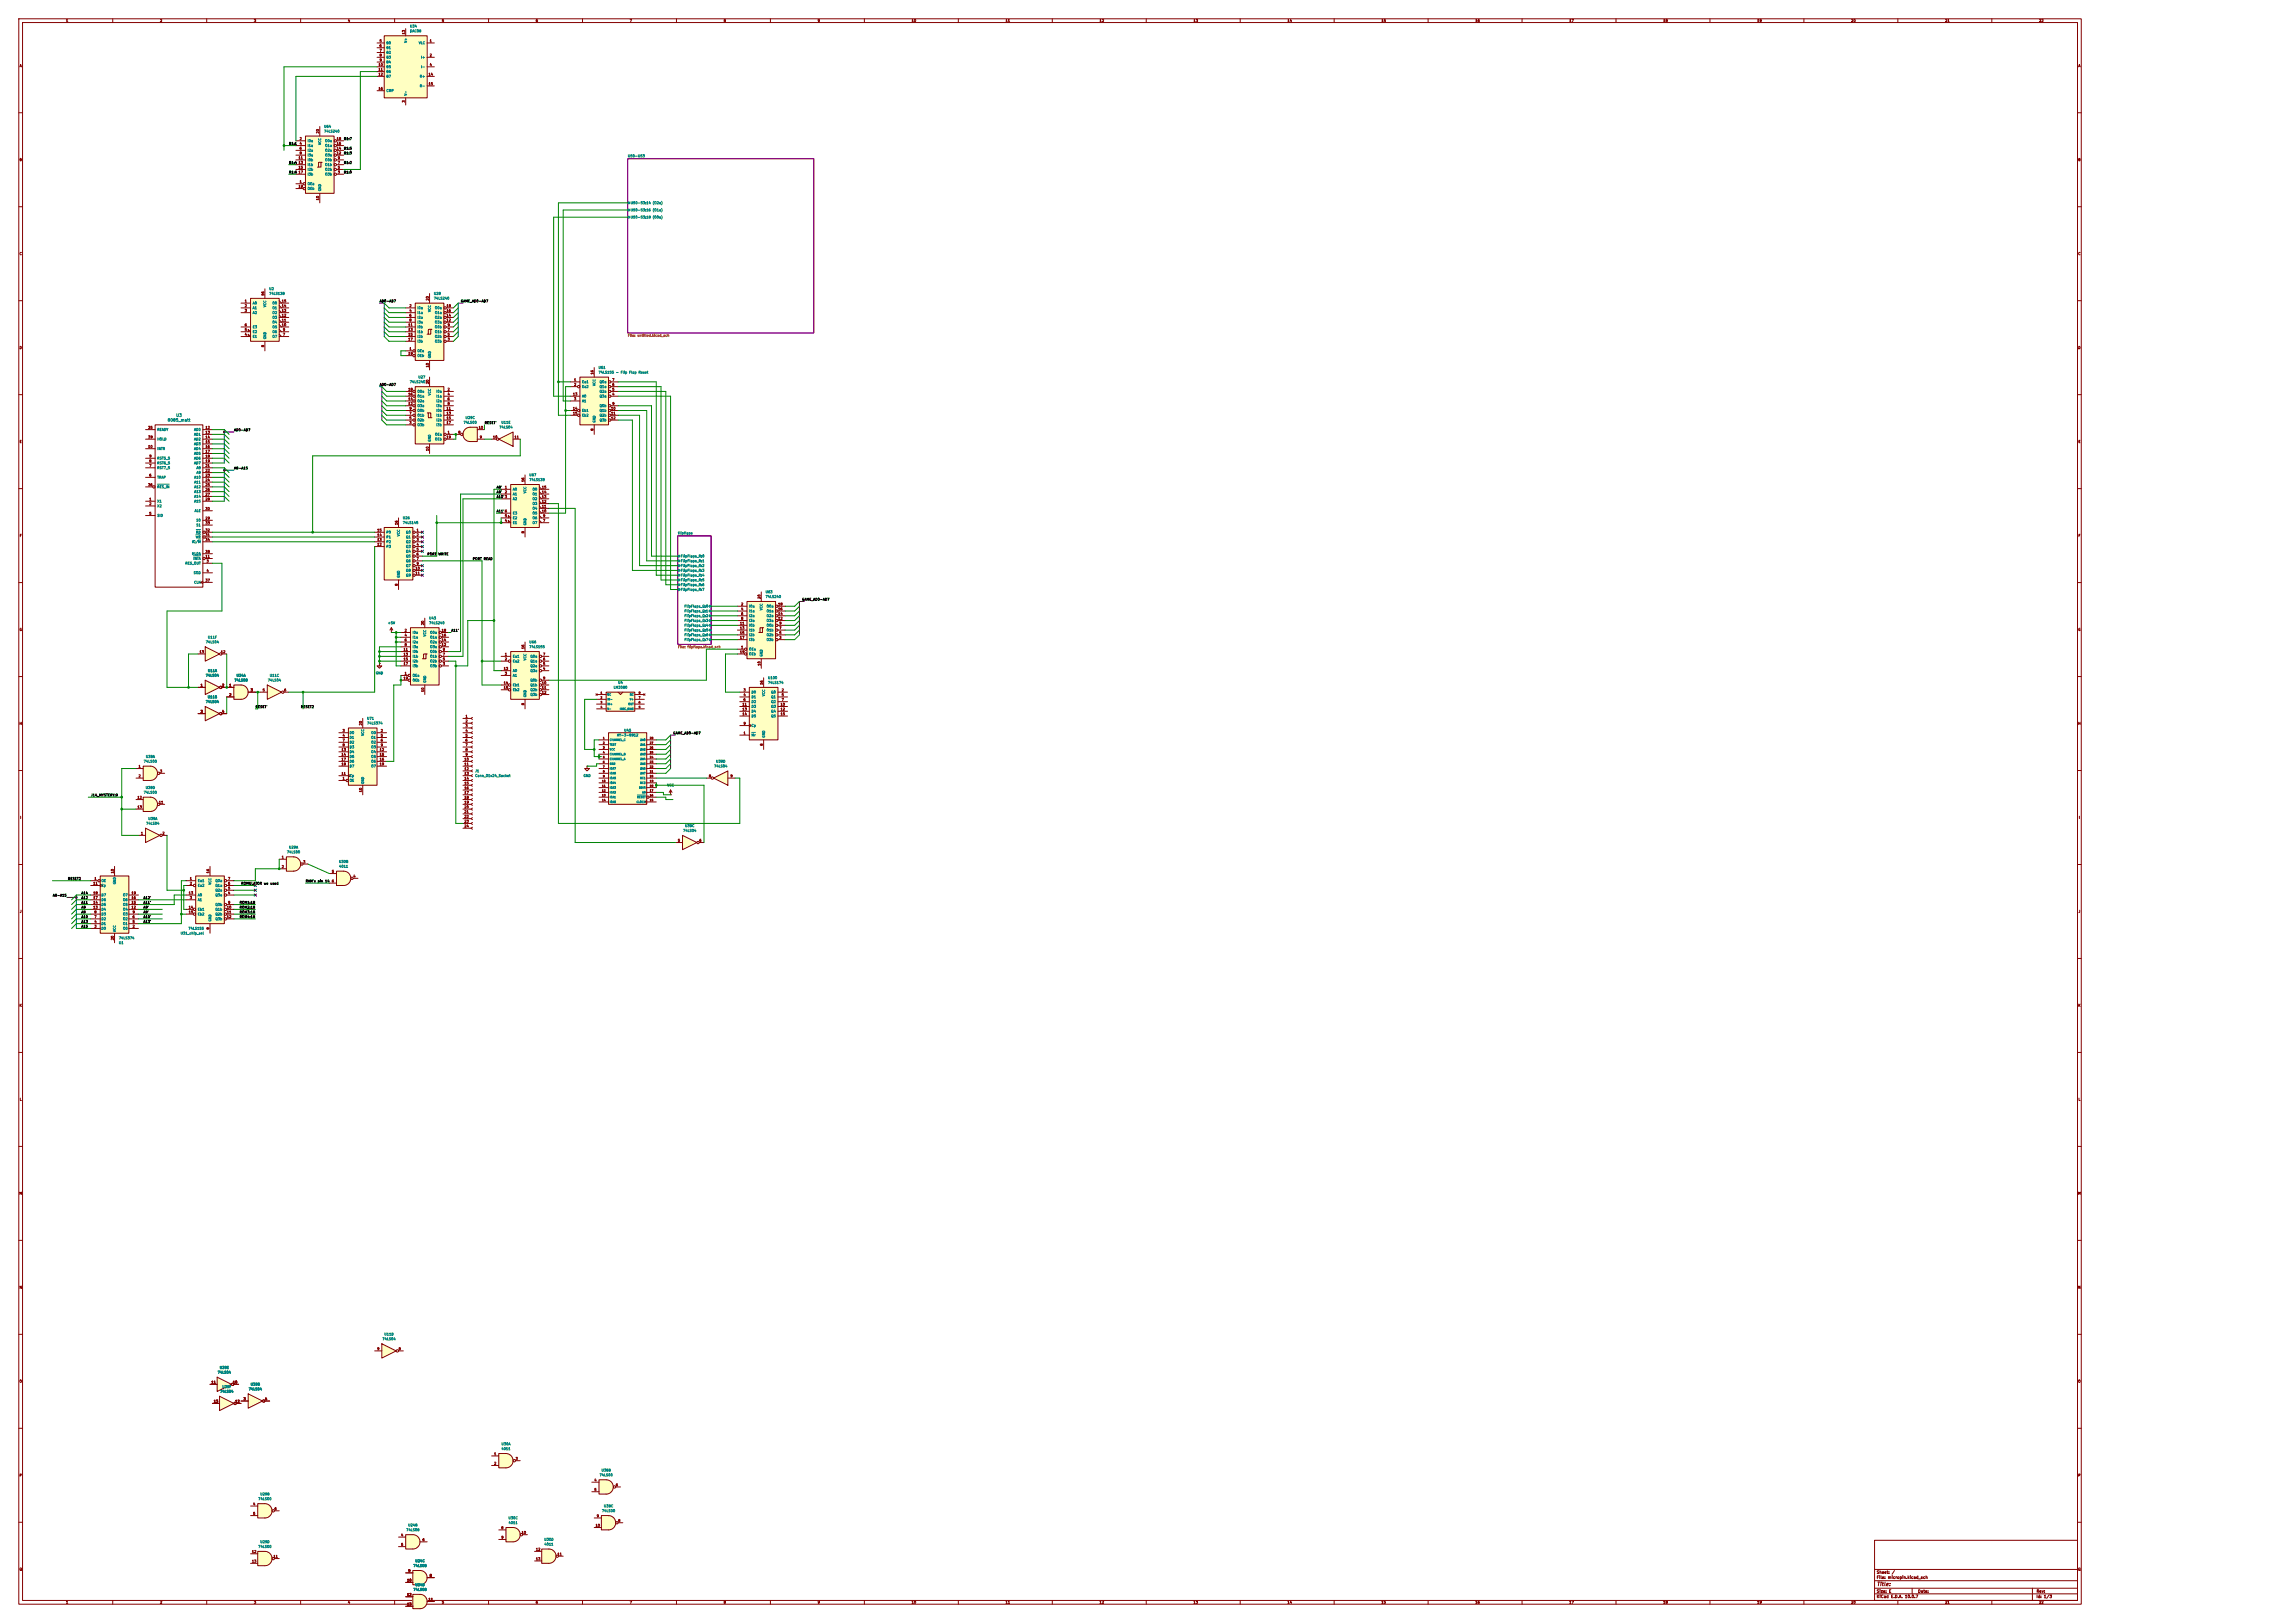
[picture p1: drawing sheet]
<svg xmlns="http://www.w3.org/2000/svg" width="297mm" height="210mm" viewBox="0 0 297 210" stroke-linecap="round" stroke-linejoin="round" font-family="sans-serif">
<defs><g id="words">
<text font-size=".5" fill="#840000" x="242.8" y="205.3">Title:</text>
<g font-size=".4" fill="#008484">
<text x="21.7" y="54.6">8085_matt</text>
<text x="22.8" y="54">U3</text>
</g>
<g font-size=".4" fill="#840000">
<text x="242.8" y="203.7">Sheet: /</text>
<text x="242.8" y="206.9">KiCad E.D.A. 10.0.7</text>
<text x="242.8" y="206.2">Size: E</text>
<text x="242.8" y="204.4">File: micropin.kicad_sch</text>
<text x="248.2" y="206.2">Date:</text>
<text x="263.5" y="206.9">Id: 1/3</text>
<text x="263.5" y="206.2">Rev:</text>
</g>
<g font-size=".3" fill="#840000">
<text x="8.5" y="2.9">1</text>
<text x="20.7" y="2.9">2</text>
<text x="32.8" y="2.9">3</text>
<text x="45" y="2.9">4</text>
<text x="49.1" y="5.5">5</text>
<text x="52.5" y="4.5" transform="rotate(-90 52.5 4.5)">13</text>
<text x="55.6" y="5.5">1</text>
<text x="57.1" y="2.9">5</text>
<text x="69.3" y="2.9">6</text>
<text x="81.5" y="2.9">7</text>
<text x="93.6" y="2.9">8</text>
<text x="105.8" y="2.9">9</text>
<text x="117.9" y="2.9">10</text>
<text x="130.1" y="2.9">11</text>
<text x="142.3" y="2.9">12</text>
<text x="154.4" y="2.9">13</text>
<text x="166.6" y="2.9">14</text>
<text x="178.7" y="2.9">15</text>
<text x="190.9" y="2.9">16</text>
<text x="203" y="2.9">17</text>
<text x="215.2" y="2.9">18</text>
<text x="227.4" y="2.9">19</text>
<text x="239.5" y="2.9">20</text>
<text x="251.7" y="2.9">21</text>
<text x="263.8" y="2.9">22</text>
<text x="2.5" y="8.8">A</text>
<text x="48.9" y="8.6">10</text>
<text x="48.9" y="9.2">11</text>
<text x="48.9" y="9.8">12</text>
<text x="48.9" y="11.7">16</text>
<text x="49.1" y="6.1">6</text>
<text x="49.1" y="6.8">7</text>
<text x="49.1" y="7.4">8</text>
<text x="49.1" y="8">9</text>
<text x="55.4" y="9.8">14</text>
<text x="55.4" y="11.1">15</text>
<text x="55.6" y="7.4">2</text>
<text x="55.6" y="8.6">4</text>
<text x="268.9" y="8.8">A</text>
<text x="41.4" y="17.3" transform="rotate(-90 41.4 17.3)">20</text>
<text x="52.5" y="13.3" transform="rotate(-90 52.5 13.3)">3</text>
<text x="2.5" y="20.9">B</text>
<text x="38.6" y="20.7">11</text>
<text x="38.6" y="21.3">13</text>
<text x="38.6" y="21.9">15</text>
<text x="38.6" y="22.5">17</text>
<text x="38.7" y="23.7">1</text>
<text x="38.7" y="18.2">2</text>
<text x="38.7" y="18.8">4</text>
<text x="38.7" y="19.4">6</text>
<text x="38.7" y="20">8</text>
<text x="43.5" y="20">12</text>
<text x="43.5" y="19.4">14</text>
<text x="43.5" y="18.8">16</text>
<text x="43.5" y="18.2">18</text>
<text x="43.7" y="22.5">3</text>
<text x="43.7" y="21.9">5</text>
<text x="43.7" y="21.3">7</text>
<text x="43.7" y="20.7">9</text>
<text x="268.9" y="20.9">B</text>
<text x="38.6" y="24.4">19</text>
<text x="41.4" y="26" transform="rotate(-90 41.4 26)">10</text>
<text x="2.5" y="33.1">C</text>
<text x="268.9" y="33.1">C</text>
<text x="31.6" y="39.2">1</text>
<text x="31.6" y="39.8">2</text>
<text x="31.6" y="40.4">3</text>
<text x="34.2" y="38.3" transform="rotate(-90 34.2 38.3)">16</text>
<text x="36.4" y="41.7">11</text>
<text x="36.4" y="41">12</text>
<text x="36.4" y="40.4">13</text>
<text x="36.4" y="39.8">14</text>
<text x="36.4" y="39.2">15</text>
<text x="52.9" y="39.8">2</text>
<text x="52.9" y="40.4">4</text>
<text x="52.9" y="41">6</text>
<text x="52.9" y="41.7">8</text>
<text x="55.6" y="38.9" transform="rotate(-90 55.6 38.9)">20</text>
<text x="57.7" y="41.7">12</text>
<text x="57.7" y="41">14</text>
<text x="57.7" y="40.4">16</text>
<text x="57.7" y="39.8">18</text>
<text x="2.5" y="45.2">D</text>
<text x="31.6" y="43.5">4</text>
<text x="31.6" y="42.9">5</text>
<text x="31.6" y="42.3">6</text>
<text x="34.2" y="45" transform="rotate(-90 34.2 45)">8</text>
<text x="36.4" y="42.3">10</text>
<text x="36.6" y="43.5">7</text>
<text x="36.6" y="42.9">9</text>
<text x="52.8" y="42.3">11</text>
<text x="52.8" y="42.9">13</text>
<text x="52.8" y="43.5">15</text>
<text x="52.8" y="44.1">17</text>
<text x="52.8" y="46">19</text>
<text x="52.9" y="45.4">1</text>
<text x="55.6" y="47.6" transform="rotate(-90 55.6 47.6)">10</text>
<text x="57.9" y="44.1">3</text>
<text x="57.9" y="43.5">5</text>
<text x="57.9" y="42.9">7</text>
<text x="57.9" y="42.3">9</text>
<text x="268.9" y="45.2">D</text>
<text x="52.8" y="52.5">12</text>
<text x="52.8" y="51.9">14</text>
<text x="52.8" y="51.2">16</text>
<text x="52.8" y="50.6">18</text>
<text x="52.9" y="53.7">7</text>
<text x="52.9" y="53.1">9</text>
<text x="55.6" y="49.7" transform="rotate(-90 55.6 49.7)">20</text>
<text x="57.7" y="53.1">11</text>
<text x="57.7" y="53.7">13</text>
<text x="57.9" y="50.6">2</text>
<text x="57.9" y="51.2">4</text>
<text x="57.9" y="51.9">6</text>
<text x="57.9" y="52.5">8</text>
<text x="74.1" y="51.2">13</text>
<text x="74.1" y="53.1">14</text>
<text x="74.1" y="53.7">15</text>
<text x="74.3" y="49.4">1</text>
<text x="74.3" y="50">2</text>
<text x="74.3" y="51.9">3</text>
<text x="76.9" y="48.5" transform="rotate(-90 76.9 48.5)">16</text>
<text x="79" y="53.1">10</text>
<text x="79" y="53.7">11</text>
<text x="79.2" y="51.2">4</text>
<text x="79.2" y="50.6">5</text>
<text x="79.2" y="50">6</text>
<text x="79.2" y="49.4">7</text>
<text x="79.2" y="52.5">9</text>
<text x="2.5" y="57.4">E</text>
<text x="19.1" y="58">10</text>
<text x="19.1" y="55.6">35</text>
<text x="19.1" y="56.8">39</text>
<text x="19.3" y="59.9">8</text>
<text x="19.3" y="59.3">9</text>
<text x="26.5" y="55.6">12</text>
<text x="26.5" y="56.2">13</text>
<text x="26.5" y="56.8">14</text>
<text x="26.5" y="57.4">15</text>
<text x="26.5" y="58">16</text>
<text x="26.5" y="58.6">17</text>
<text x="26.5" y="59.3">18</text>
<text x="26.5" y="59.9">19</text>
<text x="52.9" y="54.9">3</text>
<text x="52.9" y="54.3">5</text>
<text x="55.6" y="58.4" transform="rotate(-90 55.6 58.4)">10</text>
<text x="57.7" y="54.3">15</text>
<text x="57.7" y="54.9">17</text>
<text x="57.7" y="56.8">19</text>
<text x="57.9" y="56.2">1</text>
<text x="59.3" y="56.2">8</text>
<text x="61.9" y="55.6">10</text>
<text x="62.1" y="56.8">9</text>
<text x="63.8" y="56.8">10</text>
<text x="66.5" y="56.8">11</text>
<text x="76.9" y="55.8" transform="rotate(-90 76.9 55.8)">8</text>
<text x="79" y="54.3">12</text>
<text x="268.9" y="57.4">E</text>
<text x="19.1" y="63">36</text>
<text x="19.3" y="64.8">1</text>
<text x="19.3" y="65.4">2</text>
<text x="19.3" y="61.7">6</text>
<text x="19.3" y="60.5">7</text>
<text x="26.5" y="60.5">21</text>
<text x="26.5" y="61.1">22</text>
<text x="26.5" y="61.7">23</text>
<text x="26.5" y="62.4">24</text>
<text x="26.5" y="63">25</text>
<text x="26.5" y="63.6">26</text>
<text x="26.5" y="64.2">27</text>
<text x="26.5" y="64.8">28</text>
<text x="65.3" y="63.3">1</text>
<text x="65.3" y="63.9">2</text>
<text x="67.9" y="62.4" transform="rotate(-90 67.9 62.4)">16</text>
<text x="70.1" y="65.7">11</text>
<text x="70.1" y="65.1">12</text>
<text x="70.1" y="64.5">13</text>
<text x="70.1" y="63.9">14</text>
<text x="70.1" y="63.3">15</text>
<text x="2.5" y="69.5">F</text>
<text x="19.3" y="66.7">5</text>
<text x="26.5" y="67.3">29</text>
<text x="26.5" y="66.1">30</text>
<text x="26.5" y="69.5">31</text>
<text x="26.5" y="68.8">32</text>
<text x="26.5" y="67.9">33</text>
<text x="26.5" y="70.1">34</text>
<text x="26.5" y="71.6">38</text>
<text x="48.8" y="70.7">12</text>
<text x="48.8" y="70.1">13</text>
<text x="48.8" y="69.5">14</text>
<text x="48.8" y="68.8">15</text>
<text x="51.5" y="68" transform="rotate(-90 51.5 68)">16</text>
<text x="53.9" y="68.8">1</text>
<text x="53.9" y="69.5">2</text>
<text x="53.9" y="70.1">3</text>
<text x="53.9" y="70.7">4</text>
<text x="53.9" y="71.3">5</text>
<text x="53.9" y="71.9">6</text>
<text x="65.3" y="67.6">4</text>
<text x="65.3" y="67">5</text>
<text x="67.9" y="69" transform="rotate(-90 67.9 69)">8</text>
<text x="70.1" y="66.4">10</text>
<text x="70.2" y="67.6">7</text>
<text x="70.2" y="67">9</text>
<text x="268.9" y="69.5">F</text>
<text x="26.5" y="72.2">11</text>
<text x="26.5" y="75.3">37</text>
<text x="26.7" y="72.9">3</text>
<text x="26.7" y="74.1">4</text>
<text x="51.5" y="75.8" transform="rotate(-90 51.5 75.8)">8</text>
<text x="53.7" y="73.8">10</text>
<text x="53.7" y="74.4">11</text>
<text x="53.9" y="72.5">7</text>
<text x="53.9" y="73.2">9</text>
<text x="98.5" y="77.5" transform="rotate(-90 98.5 77.5)">20</text>
<text x="2.5" y="81.7">G</text>
<text x="52.3" y="81.8">2</text>
<text x="52.3" y="82.4">4</text>
<text x="52.3" y="83">6</text>
<text x="52.3" y="83.7">8</text>
<text x="54.9" y="80.9" transform="rotate(-90 54.9 80.9)">20</text>
<text x="57.1" y="83.7">12</text>
<text x="57.1" y="83">14</text>
<text x="57.1" y="82.4">16</text>
<text x="57.1" y="81.8">18</text>
<text x="95.7" y="80.9">11</text>
<text x="95.7" y="81.5">13</text>
<text x="95.7" y="82.1">15</text>
<text x="95.7" y="82.7">17</text>
<text x="95.9" y="84">1</text>
<text x="95.9" y="78.4">2</text>
<text x="95.9" y="79">4</text>
<text x="95.9" y="79.6">6</text>
<text x="95.9" y="80.3">8</text>
<text x="100.7" y="80.3">12</text>
<text x="100.7" y="79.6">14</text>
<text x="100.7" y="79">16</text>
<text x="100.7" y="78.4">18</text>
<text x="100.8" y="82.7">3</text>
<text x="100.8" y="82.1">5</text>
<text x="100.8" y="81.5">7</text>
<text x="100.8" y="80.9">9</text>
<text x="268.9" y="81.7">G</text>
<text x="25.8" y="84.6">13</text>
<text x="25.9" y="88.9">1</text>
<text x="28.6" y="84.6">12</text>
<text x="28.7" y="88.9">2</text>
<text x="29.6" y="88.9">1</text>
<text x="32.4" y="89.5">3</text>
<text x="33.9" y="89.5">5</text>
<text x="36.7" y="89.5">6</text>
<text x="52.2" y="84.3">11</text>
<text x="52.2" y="84.9">13</text>
<text x="52.2" y="85.5">15</text>
<text x="52.2" y="86.1">17</text>
<text x="52.2" y="88">19</text>
<text x="52.3" y="87.4">1</text>
<text x="54.9" y="89.6" transform="rotate(-90 54.9 89.6)">10</text>
<text x="57.3" y="86.1">3</text>
<text x="57.3" y="85.5">5</text>
<text x="57.3" y="84.9">7</text>
<text x="57.3" y="84.3">9</text>
<text x="65.1" y="86.7">13</text>
<text x="65.1" y="88.6">14</text>
<text x="65.1" y="89.2">15</text>
<text x="65.3" y="84.9">1</text>
<text x="65.3" y="85.5">2</text>
<text x="65.3" y="87.4">3</text>
<text x="67.9" y="84" transform="rotate(-90 67.9 84)">16</text>
<text x="70.1" y="88.6">10</text>
<text x="70.1" y="89.2">11</text>
<text x="70.1" y="89.8">12</text>
<text x="70.2" y="86.7">4</text>
<text x="70.2" y="86.1">5</text>
<text x="70.2" y="85.5">6</text>
<text x="70.2" y="84.9">7</text>
<text x="70.2" y="88">9</text>
<text x="95.7" y="84.6">19</text>
<text x="96.2" y="89.5">3</text>
<text x="98.5" y="86.2" transform="rotate(-90 98.5 86.2)">10</text>
<text x="98.8" y="88.7" transform="rotate(-90 98.8 88.7)">16</text>
<text x="101.1" y="89.5">2</text>
<text x="2.5" y="93.9">H</text>
<text x="25.9" y="92.3">3</text>
<text x="28.7" y="92.3">4</text>
<text x="29.6" y="90.1">2</text>
<text x="44.3" y="94.8">3</text>
<text x="44.3" y="95.4">4</text>
<text x="46.9" y="93.9" transform="rotate(-90 46.9 93.9)">20</text>
<text x="49.2" y="94.8">2</text>
<text x="49.2" y="95.4">5</text>
<text x="60.2" y="92.9">1</text>
<text x="60.2" y="93.5">2</text>
<text x="60.2" y="94.2">3</text>
<text x="60.2" y="94.8">4</text>
<text x="60.2" y="95.4">5</text>
<text x="67.9" y="91.3" transform="rotate(-90 67.9 91.3)">8</text>
<text x="96" y="91.4">11</text>
<text x="96" y="92">13</text>
<text x="96" y="92.6">14</text>
<text x="96.2" y="95.1">1</text>
<text x="96.2" y="90.1">4</text>
<text x="96.2" y="90.8">6</text>
<text x="96.2" y="93.9">9</text>
<text x="101" y="91.4">10</text>
<text x="101" y="92">12</text>
<text x="101" y="92.6">15</text>
<text x="101.1" y="90.1">5</text>
<text x="101.1" y="90.8">7</text>
<text x="268.9" y="93.9">H</text>
<text x="17.9" y="99.4">1</text>
<text x="17.9" y="100.6">2</text>
<text x="20.7" y="100">3</text>
<text x="44.1" y="100.3">11</text>
<text x="44.1" y="97.2">13</text>
<text x="44.1" y="97.9">14</text>
<text x="44.1" y="98.5">17</text>
<text x="44.1" y="99.1">18</text>
<text x="44.3" y="101">1</text>
<text x="44.3" y="96">7</text>
<text x="44.3" y="96.6">8</text>
<text x="49.1" y="97.2">12</text>
<text x="49.1" y="97.9">15</text>
<text x="49.1" y="98.5">16</text>
<text x="49.1" y="99.1">19</text>
<text x="49.2" y="96">6</text>
<text x="49.2" y="96.6">9</text>
<text x="60.1" y="98.5">10</text>
<text x="60.1" y="99.1">11</text>
<text x="60.1" y="99.7">12</text>
<text x="60.1" y="100.3">13</text>
<text x="60.1" y="101">14</text>
<text x="60.1" y="101.6">15</text>
<text x="60.2" y="96">6</text>
<text x="60.2" y="96.6">7</text>
<text x="60.2" y="97.2">8</text>
<text x="60.2" y="97.9">9</text>
<text x="91.7" y="100.6">8</text>
<text x="94.5" y="100.6">9</text>
<text x="98.8" y="96.5" transform="rotate(-90 98.8 96.5)">8</text>
<text x="2.6" y="106">I</text>
<text x="17.7" y="103.4">12</text>
<text x="17.7" y="104.7">13</text>
<text x="20.5" y="104">11</text>
<text x="46.9" y="102.5" transform="rotate(-90 46.9 102.5)">10</text>
<text x="60.1" y="102.2">16</text>
<text x="60.1" y="102.8">17</text>
<text x="60.1" y="103.4">18</text>
<text x="60.1" y="104">19</text>
<text x="60.1" y="104.7">20</text>
<text x="60.1" y="105.3">21</text>
<text x="60.1" y="105.9">22</text>
<text x="60.1" y="106.5">23</text>
<text x="60.1" y="107.1">24</text>
<text x="269" y="106">I</text>
<text x="12.2" y="113.9">1</text>
<text x="14.8" y="113" transform="rotate(-90 14.8 113)">10</text>
<text x="18.2" y="108.1">1</text>
<text x="21" y="108.1">2</text>
<text x="24.5" y="113.9">1</text>
<text x="27.1" y="113" transform="rotate(-90 27.1 113)">16</text>
<text x="29.5" y="113.9">7</text>
<text x="36.4" y="111.1">1</text>
<text x="36.4" y="112.4">2</text>
<text x="39.2" y="111.8">3</text>
<text x="42.9" y="113">5</text>
<text x="45.7" y="113.6">4</text>
<text x="87.7" y="109">5</text>
<text x="90.5" y="109">6</text>
<text x="2.5" y="118.2">J</text>
<text x="12" y="114.5">11</text>
<text x="12" y="117.6">13</text>
<text x="12" y="117">14</text>
<text x="12" y="116.4">17</text>
<text x="12" y="115.8">18</text>
<text x="12.2" y="119.5">4</text>
<text x="12.2" y="118.9">7</text>
<text x="12.2" y="118.3">8</text>
<text x="17" y="117.6">12</text>
<text x="17" y="117">15</text>
<text x="17" y="116.4">16</text>
<text x="17" y="115.8">19</text>
<text x="17.1" y="119.5">5</text>
<text x="17.1" y="118.9">6</text>
<text x="17.1" y="118.3">9</text>
<text x="24.4" y="115.8">13</text>
<text x="24.4" y="117.6">14</text>
<text x="24.4" y="118.3">15</text>
<text x="24.5" y="114.5">2</text>
<text x="24.5" y="116.4">3</text>
<text x="29.3" y="117.6">10</text>
<text x="29.3" y="118.3">11</text>
<text x="29.3" y="118.9">12</text>
<text x="29.5" y="115.8">4</text>
<text x="29.5" y="115.2">5</text>
<text x="29.5" y="114.5">6</text>
<text x="29.5" y="117">9</text>
<text x="42.9" y="114.2">6</text>
<text x="268.9" y="118.2">J</text>
<text x="12.2" y="120.1">3</text>
<text x="14.8" y="121.7" transform="rotate(-90 14.8 121.7)">20</text>
<text x="17.1" y="120.1">2</text>
<text x="27.1" y="120.3" transform="rotate(-90 27.1 120.3)">8</text>
<text x="2.5" y="130.3">K</text>
<text x="268.9" y="130.3">K</text>
<text x="2.5" y="142.5">L</text>
<text x="268.9" y="142.5">L</text>
<text x="2.5" y="154.7">M</text>
<text x="268.9" y="154.7">M</text>
<text x="2.5" y="166.8">N</text>
<text x="268.9" y="166.8">N</text>
<text x="2.5" y="179">O</text>
<text x="27.3" y="179.1">11</text>
<text x="30.1" y="179.1">10</text>
<text x="48.8" y="174.8">9</text>
<text x="51.6" y="174.8">8</text>
<text x="268.9" y="179">O</text>
<text x="27.6" y="181.6">13</text>
<text x="30.4" y="181.6">12</text>
<text x="31.5" y="181.3">3</text>
<text x="34.3" y="181.3">4</text>
<text x="2.5" y="191.1">P</text>
<text x="63.9" y="188.4">1</text>
<text x="63.9" y="189.6">2</text>
<text x="66.7" y="189">3</text>
<text x="76.9" y="191.8">4</text>
<text x="268.9" y="191.1">P</text>
<text x="32.7" y="194.8">4</text>
<text x="32.7" y="196.1">5</text>
<text x="35.5" y="195.5">6</text>
<text x="64.8" y="197.9">8</text>
<text x="76.9" y="193">5</text>
<text x="77" y="197.6">10</text>
<text x="77.2" y="196.4">9</text>
<text x="79.7" y="192.4">6</text>
<text x="80" y="197">8</text>
<text x="2.5" y="203.3">Q</text>
<text x="32.6" y="201">12</text>
<text x="32.6" y="202.3">13</text>
<text x="35.3" y="201.6">11</text>
<text x="51.9" y="198.9">4</text>
<text x="51.9" y="200.1">5</text>
<text x="52.8" y="203.5">9</text>
<text x="54.6" y="199.5">6</text>
<text x="64.8" y="199.2">9</text>
<text x="67.5" y="198.5">10</text>
<text x="69.3" y="200.7">12</text>
<text x="69.3" y="201.9">13</text>
<text x="72.1" y="201.3">11</text>
<text x="268.9" y="203.3">Q</text>
<text x="8.5" y="207.6">1</text>
<text x="20.7" y="207.6">2</text>
<text x="32.8" y="207.6">3</text>
<text x="45" y="207.6">4</text>
<text x="52.6" y="204.7">10</text>
<text x="52.6" y="206.6">12</text>
<text x="52.6" y="207.8">13</text>
<text x="55.4" y="207.2">11</text>
<text x="55.6" y="204.1">8</text>
<text x="57.1" y="207.6">5</text>
<text x="69.3" y="207.6">6</text>
<text x="81.5" y="207.6">7</text>
<text x="93.6" y="207.6">8</text>
<text x="105.8" y="207.6">9</text>
<text x="117.9" y="207.6">10</text>
<text x="130.1" y="207.6">11</text>
<text x="142.3" y="207.6">12</text>
<text x="154.4" y="207.6">13</text>
<text x="166.6" y="207.6">14</text>
<text x="178.7" y="207.6">15</text>
<text x="190.9" y="207.6">16</text>
<text x="203" y="207.6">17</text>
<text x="215.2" y="207.6">18</text>
<text x="227.4" y="207.6">19</text>
<text x="239.5" y="207.6">20</text>
<text x="251.7" y="207.6">21</text>
<text x="263.8" y="207.6">22</text>
</g>
<g font-size=".3" fill="#008484">
<text x="50" y="5.8">B0</text>
<text x="52.7" y="5.6" transform="rotate(-90 52.7 5.6)">V+</text>
<text x="53" y="3.6">U34</text>
<text x="53" y="4.2">DAC08</text>
<text x="54.2" y="5.8">VLC</text>
<text x="50" y="6.4">B1</text>
<text x="50" y="7">B2</text>
<text x="50" y="7.6">B3</text>
<text x="50" y="8.3">B4</text>
<text x="50" y="8.9">B5</text>
<text x="50" y="9.5">B6</text>
<text x="50" y="10.1">B7</text>
<text x="50" y="12">CMP</text>
<text x="54.3" y="10.1">R+</text>
<text x="54.3" y="11.4">R-</text>
<text x="54.4" y="7.6">I+</text>
<text x="54.4" y="8.9">I-</text>
<text x="41.9" y="16.6">U64</text>
<text x="41.9" y="17.2">74LS240</text>
<text x="52.7" y="12.4" transform="rotate(-90 52.7 12.4)">V-</text>
<text x="39.8" y="18.5">I0a</text>
<text x="39.8" y="19.1">I1a</text>
<text x="39.8" y="19.7">I2a</text>
<text x="39.8" y="20.3">I3a</text>
<text x="39.8" y="20.9">I0b</text>
<text x="39.8" y="21.5">I1b</text>
<text x="39.8" y="22.2">I2b</text>
<text x="39.8" y="22.8">I3b</text>
<text x="41.6" y="18.8" transform="rotate(-90 41.6 18.8)">VCC</text>
<text x="42" y="22.8">O3b</text>
<text x="42" y="22.2">O2b</text>
<text x="42" y="21.5">O1b</text>
<text x="42" y="20.9">O0b</text>
<text x="42" y="20.3">O3a</text>
<text x="42" y="19.7">O2a</text>
<text x="42" y="19.1">O1a</text>
<text x="42" y="18.5">O0a</text>
<text x="81.2" y="20.4">U50-U53</text>
<text x="39.8" y="24">OEa</text>
<text x="39.8" y="24.6">OEb</text>
<text x="41.6" y="24.8" transform="rotate(-90 41.6 24.8)">GND</text>
<text x="81.6" y="26.5">U50-53:14 (O2a)</text>
<text x="81.6" y="27.4">U50-53:16 (O1a)</text>
<text x="81.6" y="28.3">U50-53:18 (O0a)</text>
<text x="32.7" y="39.5">A0</text>
<text x="32.7" y="40.1">A1</text>
<text x="32.7" y="40.7">A2</text>
<text x="34.5" y="39.8" transform="rotate(-90 34.5 39.8)">VCC</text>
<text x="34.8" y="37.6">U2</text>
<text x="34.8" y="38.2">74LS138</text>
<text x="35.2" y="41.9">O4</text>
<text x="35.2" y="41.3">O3</text>
<text x="35.2" y="40.7">O2</text>
<text x="35.2" y="40.1">O1</text>
<text x="35.2" y="39.5">O0</text>
<text x="54" y="40.1">I0a</text>
<text x="54" y="40.7">I1a</text>
<text x="54" y="41.3">I2a</text>
<text x="54" y="41.9">I3a</text>
<text x="55.8" y="40.4" transform="rotate(-90 55.8 40.4)">VCC</text>
<text x="56.1" y="38.2">U28</text>
<text x="56.1" y="38.8">74LS240</text>
<text x="56.2" y="41.9">O3a</text>
<text x="56.2" y="41.3">O2a</text>
<text x="56.2" y="40.7">O1a</text>
<text x="56.2" y="40.1">O0a</text>
<text x="32.7" y="43.8">E1</text>
<text x="32.7" y="43.2">E2</text>
<text x="32.7" y="42.5">E3</text>
<text x="34.5" y="43.9" transform="rotate(-90 34.5 43.9)">GND</text>
<text x="35.2" y="43.8">O7</text>
<text x="35.2" y="43.2">O6</text>
<text x="35.2" y="42.5">O5</text>
<text x="54" y="45.6">OEa</text>
<text x="54" y="42.5">I0b</text>
<text x="54" y="43.2">I1b</text>
<text x="54" y="43.8">I2b</text>
<text x="54" y="44.4">I3b</text>
<text x="54" y="46.3">OEb</text>
<text x="55.8" y="46.4" transform="rotate(-90 55.8 46.4)">GND</text>
<text x="56.2" y="44.4">O3b</text>
<text x="56.2" y="43.8">O2b</text>
<text x="56.2" y="43.2">O1b</text>
<text x="56.2" y="42.5">O0b</text>
<text x="77.4" y="47.8">U61</text>
<text x="53" y="49.6">74LS240</text>
<text x="54" y="54">O1b</text>
<text x="54" y="53.4">O0b</text>
<text x="54" y="52.7">O3a</text>
<text x="54" y="52.1">O2a</text>
<text x="54" y="51.5">O1a</text>
<text x="54" y="50.9">O0a</text>
<text x="54.1" y="49">U27</text>
<text x="55.8" y="51.2" transform="rotate(-90 55.8 51.2)">VCC</text>
<text x="56.4" y="50.9">I0a</text>
<text x="56.4" y="51.5">I1a</text>
<text x="56.4" y="52.1">I2a</text>
<text x="56.4" y="52.7">I3a</text>
<text x="56.4" y="53.4">I0b</text>
<text x="56.4" y="54">I1b</text>
<text x="75.3" y="49.6">Ea1</text>
<text x="75.3" y="50.3">Ea2</text>
<text x="75.3" y="52.1">A1</text>
<text x="75.3" y="51.5">A0</text>
<text x="75.3" y="53.4">Eb1</text>
<text x="75.3" y="54">Eb2</text>
<text x="77.1" y="50" transform="rotate(-90 77.1 50)">VCC</text>
<text x="77.4" y="48.4">74LS155 - Flip Flop Reset</text>
<text x="77.6" y="51.5">Q3a</text>
<text x="77.6" y="50.9">Q2a</text>
<text x="77.6" y="50.3">Q1a</text>
<text x="77.6" y="49.6">Q0a</text>
<text x="77.6" y="52.7">Q0b</text>
<text x="77.6" y="53.4">Q1b</text>
<text x="77.6" y="54">Q2b</text>
<text x="20.3" y="59.5">RST5_5</text>
<text x="20.3" y="58.3">INTR</text>
<text x="20.3" y="55.8">READY</text>
<text x="20.3" y="57.1">HOLD</text>
<text x="25.1" y="55.8">AD0</text>
<text x="25.1" y="56.4">AD1</text>
<text x="25.1" y="57.1">AD2</text>
<text x="25.1" y="57.7">AD3</text>
<text x="25.1" y="58.3">AD4</text>
<text x="25.1" y="58.9">AD5</text>
<text x="25.1" y="59.5">AD6</text>
<text x="54" y="55.2">O3b</text>
<text x="54" y="54.6">O2b</text>
<text x="55.8" y="57.2" transform="rotate(-90 55.8 57.2)">GND</text>
<text x="56.3" y="56.4">OEa</text>
<text x="56.3" y="57.1">OEb</text>
<text x="56.4" y="54.6">I2b</text>
<text x="56.4" y="55.2">I3b</text>
<text x="60" y="54.9">74LS00</text>
<text x="60.2" y="54.3">U29C</text>
<text x="64.6" y="55.5">74LS04</text>
<text x="64.8" y="54.9">U11E</text>
<text x="77.1" y="54.7" transform="rotate(-90 77.1 54.7)">GND</text>
<text x="77.6" y="54.6">Q3b</text>
<text x="20.3" y="65.1">X1</text>
<text x="20.3" y="65.7">X2</text>
<text x="20.3" y="62">TRAP</text>
<text x="20.3" y="60.8">RST7_5</text>
<text x="20.3" y="60.1">RST6_5</text>
<text x="20.3" y="63.2">RES_IN</text>
<text x="25.1" y="60.1">AD7</text>
<text x="25.1" y="62">A10</text>
<text x="25.1" y="62.6">A11</text>
<text x="25.1" y="63.2">A12</text>
<text x="25.1" y="63.9">A13</text>
<text x="25.1" y="64.5">A14</text>
<text x="25.1" y="65.1">A15</text>
<text x="25.4" y="60.8">A8</text>
<text x="25.4" y="61.4">A9</text>
<text x="66.3" y="63.5">A0</text>
<text x="66.3" y="64.2">A1</text>
<text x="66.3" y="64.8">A2</text>
<text x="68.2" y="63.9" transform="rotate(-90 68.2 63.9)">VCC</text>
<text x="68.5" y="61.7">U67</text>
<text x="68.5" y="62.3">74LS138</text>
<text x="68.9" y="65.4">O3</text>
<text x="68.9" y="64.8">O2</text>
<text x="68.9" y="64.2">O1</text>
<text x="68.9" y="63.5">O0</text>
<text x="20.3" y="66.9">SID</text>
<text x="24.8" y="70.3">IO/M</text>
<text x="24.8" y="71.9">HLDA</text>
<text x="25.2" y="66.3">ALE</text>
<text x="25.3" y="69.7">WR</text>
<text x="25.3" y="69.1">RD</text>
<text x="25.4" y="67.6">S0</text>
<text x="25.4" y="68.2">S1</text>
<text x="50" y="71">P3</text>
<text x="50" y="70.3">P2</text>
<text x="50" y="69.7">P1</text>
<text x="50" y="69.1">P0</text>
<text x="51.8" y="69.4" transform="rotate(-90 51.8 69.4)">VCC</text>
<text x="52.1" y="67.3">U26</text>
<text x="52.1" y="67.9">74LS145</text>
<text x="52.5" y="69.1">Q0</text>
<text x="52.5" y="69.7">Q1</text>
<text x="52.5" y="70.3">Q2</text>
<text x="52.5" y="71">Q3</text>
<text x="52.5" y="71.6">Q4</text>
<text x="66.3" y="67.9">E1</text>
<text x="66.3" y="67.3">E2</text>
<text x="66.3" y="66.6">E3</text>
<text x="68.2" y="68" transform="rotate(-90 68.2 68)">GND</text>
<text x="68.9" y="67.9">O7</text>
<text x="68.9" y="67.3">O6</text>
<text x="68.9" y="66.6">O5</text>
<text x="68.9" y="66">O4</text>
<text x="87.7" y="69.2">flipflops</text>
<text x="23.9" y="73.1">RES_OUT</text>
<text x="25" y="72.5">INTA</text>
<text x="25" y="74.4">SOD</text>
<text x="25.1" y="75.6">CLK</text>
<text x="51.8" y="74.8" transform="rotate(-90 51.8 74.8)">GND</text>
<text x="52.5" y="72.2">Q5</text>
<text x="52.5" y="72.8">Q6</text>
<text x="52.5" y="73.4">Q7</text>
<text x="52.5" y="74">Q8</text>
<text x="52.5" y="74.7">Q9</text>
<text x="88.1" y="72.2">FlipFlops_R:0</text>
<text x="88.1" y="72.8">FlipFlops_R:1</text>
<text x="88.1" y="73.4">FlipFlops_R:2</text>
<text x="88.1" y="74">FlipFlops_R:3</text>
<text x="88.1" y="74.7">FlipFlops_R:4</text>
<text x="88.1" y="75.9">FlipFlops_R:6</text>
<text x="88.1" y="76.5">FlipFlops_R:7</text>
<text x="88.1" y="75.3">FlipFlops_R:5</text>
<text x="99" y="76.8">U63</text>
<text x="99" y="77.4">74LS240</text>
<text x="26.6" y="83.3">74LS04</text>
<text x="26.9" y="82.7">U11F</text>
<text x="50.1" y="80.8">+5V</text>
<text x="53.4" y="82.1">I0a</text>
<text x="53.4" y="82.7">I1a</text>
<text x="53.4" y="83.3">I2a</text>
<text x="53.4" y="83.9">I3a</text>
<text x="55.2" y="82.4" transform="rotate(-90 55.2 82.4)">VCC</text>
<text x="55.5" y="80.2">U43</text>
<text x="55.5" y="80.8">74LS240</text>
<text x="55.6" y="83.9">O3a</text>
<text x="55.6" y="83.3">O2a</text>
<text x="55.6" y="82.7">O1a</text>
<text x="55.6" y="82.1">O0a</text>
<text x="68.5" y="83.3">U66</text>
<text x="68.5" y="83.9">74LS155</text>
<text x="88.5" y="81.8">FlipFlops_Q:5</text>
<text x="88.5" y="83">FlipFlops_Q:7</text>
<text x="88.5" y="78.7">FlipFlops_Q:0</text>
<text x="88.5" y="79.3">FlipFlops_Q:1</text>
<text x="88.5" y="79.9">FlipFlops_Q:2</text>
<text x="88.5" y="81.1">FlipFlops_Q:4</text>
<text x="88.5" y="82.4">FlipFlops_Q:6</text>
<text x="88.5" y="80.5">FlipFlops_Q:3</text>
<text x="96.9" y="78.7">I0a</text>
<text x="96.9" y="79.3">I1a</text>
<text x="96.9" y="79.9">I2a</text>
<text x="96.9" y="80.5">I3a</text>
<text x="96.9" y="81.1">I0b</text>
<text x="96.9" y="81.8">I1b</text>
<text x="96.9" y="82.4">I2b</text>
<text x="96.9" y="83">I3b</text>
<text x="98.8" y="79" transform="rotate(-90 98.8 79)">VCC</text>
<text x="99.2" y="83">O3b</text>
<text x="99.2" y="82.4">O2b</text>
<text x="99.2" y="81.8">O1b</text>
<text x="99.2" y="81.1">O0b</text>
<text x="99.2" y="80.5">O3a</text>
<text x="99.2" y="79.9">O2a</text>
<text x="99.2" y="79.3">O1a</text>
<text x="99.2" y="78.7">O0a</text>
<text x="26.6" y="87.6">74LS04</text>
<text x="26.9" y="87">U11A</text>
<text x="30.3" y="88.3">74LS08</text>
<text x="30.6" y="87.6">U24A</text>
<text x="34.6" y="88.3">74LS04</text>
<text x="34.9" y="87.6">U11C</text>
<text x="48.6" y="87.3">GND</text>
<text x="53.4" y="87.6">OEa</text>
<text x="53.4" y="84.5">I0b</text>
<text x="53.4" y="85.2">I1b</text>
<text x="53.4" y="85.8">I2b</text>
<text x="53.4" y="86.4">I3b</text>
<text x="53.4" y="88.3">OEb</text>
<text x="55.2" y="88.4" transform="rotate(-90 55.2 88.4)">GND</text>
<text x="55.6" y="86.4">O3b</text>
<text x="55.6" y="85.8">O2b</text>
<text x="55.6" y="85.2">O1b</text>
<text x="55.6" y="84.5">O0b</text>
<text x="66.3" y="85.2">Ea1</text>
<text x="66.3" y="85.8">Ea2</text>
<text x="66.3" y="87.6">A1</text>
<text x="66.3" y="87">A0</text>
<text x="66.3" y="88.9">Eb1</text>
<text x="66.3" y="89.5">Eb2</text>
<text x="68.2" y="85.5" transform="rotate(-90 68.2 85.5)">VCC</text>
<text x="68.6" y="87">Q3a</text>
<text x="68.6" y="86.4">Q2a</text>
<text x="68.6" y="85.8">Q1a</text>
<text x="68.6" y="85.2">Q0a</text>
<text x="68.6" y="88.3">Q0b</text>
<text x="68.6" y="88.9">Q1b</text>
<text x="68.6" y="89.5">Q2b</text>
<text x="79.4" y="89.2">LM3080</text>
<text x="80" y="88.6">U4</text>
<text x="96.9" y="84.2">OEa</text>
<text x="96.9" y="84.9">OEb</text>
<text x="97.2" y="89.8">D0</text>
<text x="98.8" y="85" transform="rotate(-90 98.8 85)">GND</text>
<text x="99.3" y="87.9">U100</text>
<text x="99.3" y="88.6">74LS174</text>
<text x="99.8" y="89.8">Q0</text>
<text x="26.6" y="91">74LS04</text>
<text x="26.8" y="90.4">U11B</text>
<text x="45.2" y="95">D0</text>
<text x="45.2" y="95.7">D1</text>
<text x="47.2" y="95.3" transform="rotate(-90 47.2 95.3)">VCC</text>
<text x="47.5" y="93.2">U71</text>
<text x="47.5" y="93.8">74LS374</text>
<text x="48" y="95">O0</text>
<text x="48" y="95.7">O1</text>
<text x="68.2" y="90.2" transform="rotate(-90 68.2 90.2)">GND</text>
<text x="68.6" y="90.1">Q3b</text>
<text x="79.8" y="95.4">AY-3-8912</text>
<text x="80.7" y="94.7">U45</text>
<text x="97.2" y="95.4">Mr</text>
<text x="97.2" y="90.4">D1</text>
<text x="97.2" y="91">D2</text>
<text x="97.2" y="94.1">Cp</text>
<text x="97.2" y="91.6">D3</text>
<text x="97.2" y="92.3">D4</text>
<text x="97.2" y="92.9">D5</text>
<text x="99.1" y="95.5" transform="rotate(-90 99.1 95.5)">GND</text>
<text x="99.1" y="90.1" transform="rotate(-90 99.1 90.1)">VCC</text>
<text x="99.8" y="90.4">Q1</text>
<text x="99.8" y="91">Q2</text>
<text x="99.8" y="91.6">Q3</text>
<text x="99.8" y="92.3">Q4</text>
<text x="99.8" y="92.9">Q5</text>
<text x="18.6" y="98.8">74LS00</text>
<text x="18.8" y="98.1">U38A</text>
<text x="45.2" y="101.2">OE</text>
<text x="45.2" y="96.3">D2</text>
<text x="45.2" y="96.9">D3</text>
<text x="45.2" y="100.6">Cp</text>
<text x="45.2" y="97.5">D4</text>
<text x="45.2" y="98.1">D5</text>
<text x="45.2" y="98.8">D6</text>
<text x="45.2" y="99.4">D7</text>
<text x="47.2" y="101.5" transform="rotate(-90 47.2 101.5)">GND</text>
<text x="48" y="96.3">O2</text>
<text x="48" y="96.9">O3</text>
<text x="48" y="97.5">O4</text>
<text x="48" y="98.1">O5</text>
<text x="48" y="98.8">O6</text>
<text x="48" y="99.4">O7</text>
<text x="61.5" y="100">J1</text>
<text x="61.5" y="100.6">Conn_01x24_Socket</text>
<text x="75.5" y="100.6">GND</text>
<text x="86.3" y="101.8">VCC</text>
<text x="92.4" y="99.4">74LS04</text>
<text x="92.6" y="98.8">U39D</text>
<text x="18.6" y="102.8">74LS00</text>
<text x="18.8" y="102.1">U38D</text>
<text x="18.9" y="106.8">74LS04</text>
<text x="19.1" y="106.2">U39A</text>
<text x="88.4" y="107.7">74LS04</text>
<text x="88.6" y="107.1">U39C</text>
<text x="37.1" y="110.5">74LS00</text>
<text x="37.4" y="109.9">U29A</text>
<text x="43.8" y="111.7">U30B</text>
<text x="43.9" y="112.3">4011</text>
<text x="13.1" y="114.2">OE</text>
<text x="13.1" y="119.8">D1</text>
<text x="13.1" y="119.1">D2</text>
<text x="13.1" y="118.5">D3</text>
<text x="13.1" y="114.8">Cp</text>
<text x="13.1" y="117.9">D4</text>
<text x="13.1" y="117.3">D5</text>
<text x="13.1" y="116.7">D6</text>
<text x="13.1" y="116">D7</text>
<text x="15.1" y="114.5" transform="rotate(-90 15.1 114.5)">GND</text>
<text x="15.9" y="119.8">O1</text>
<text x="15.9" y="119.1">O2</text>
<text x="15.9" y="118.5">O3</text>
<text x="15.9" y="117.9">O4</text>
<text x="15.9" y="117.3">O5</text>
<text x="15.9" y="116.7">O6</text>
<text x="15.9" y="116">O7</text>
<text x="25.6" y="114.2">Ea1</text>
<text x="25.6" y="114.8">Ea2</text>
<text x="25.6" y="116.7">A1</text>
<text x="25.6" y="116">A0</text>
<text x="25.6" y="117.9">Eb1</text>
<text x="25.6" y="118.5">Eb2</text>
<text x="27.4" y="119.3" transform="rotate(-90 27.4 119.3)">GND</text>
<text x="27.4" y="114.5" transform="rotate(-90 27.4 114.5)">VCC</text>
<text x="27.8" y="116">Q3a</text>
<text x="27.8" y="115.4">Q2a</text>
<text x="27.8" y="114.8">Q1a</text>
<text x="27.8" y="114.2">Q0a</text>
<text x="27.8" y="117.3">Q0b</text>
<text x="27.8" y="117.9">Q1b</text>
<text x="27.8" y="118.5">Q2b</text>
<text x="27.8" y="119.1">Q3b</text>
<text x="13.1" y="120.4">D0</text>
<text x="15.1" y="120.6" transform="rotate(-90 15.1 120.6)">VCC</text>
<text x="15.3" y="122.2">U1</text>
<text x="15.3" y="121.6">74LS374</text>
<text x="15.9" y="120.4">O0</text>
<text x="23.3" y="121">U31_chip_sel</text>
<text x="24.3" y="120.4">74LS155</text>
<text x="49.4" y="173.5">74LS04</text>
<text x="49.7" y="172.9">U11D</text>
<text x="28.1" y="177.8">74LS04</text>
<text x="28.4" y="177.2">U39E</text>
<text x="28.7" y="179.7">U39F</text>
<text x="32.2" y="180">74LS04</text>
<text x="32.4" y="179.4">U39B</text>
<text x="28.4" y="180.3">74LS04</text>
<text x="64.9" y="187.1">U30A</text>
<text x="64.9" y="187.7">4011</text>
<text x="77.6" y="191.1">74LS00</text>
<text x="77.8" y="190.5">U38B</text>
<text x="33.4" y="194.2">74LS00</text>
<text x="33.6" y="193.6">U29B</text>
<text x="52.8" y="197.6">U24B</text>
<text x="65.8" y="196.7">U30C</text>
<text x="65.8" y="197.3">4011</text>
<text x="77.9" y="195.7">74LS00</text>
<text x="78.1" y="195.1">U38C</text>
<text x="33.4" y="200.4">74LS00</text>
<text x="33.6" y="199.7">U29D</text>
<text x="52.5" y="198.2">74LS08</text>
<text x="53.5" y="202.8">74LS08</text>
<text x="53.7" y="202.2">U24C</text>
<text x="70.4" y="199.4">U30D</text>
<text x="70.4" y="200.1">4011</text>
<text x="53.5" y="205.9">74LS08</text>
<text x="53.7" y="205.3">U24D</text>
</g>
<g font-size=".3">
<text x="37.4" y="18.8">B1:1</text>
<text x="37.4" y="21.3">B1:4</text>
<text x="37.4" y="22.5">B1:6</text>
<text x="44.5" y="22.5">B1:0</text>
<text x="44.5" y="19.4">B1:5</text>
<text x="44.5" y="20">B1:3</text>
<text x="44.5" y="21.3">B1:2</text>
<text x="44.5" y="18.2">B1:7</text>
<text x="49.1" y="39.2">AD0-AD7</text>
<text x="59.6" y="39.2">GAME_AD0-AD7</text>
<text x="49.1" y="50">AD0-AD7</text>
<text x="30.3" y="55.9">AD0-AD7</text>
<text x="62.7" y="54.9">RESET'</text>
<text x="30.3" y="60.8">A8-A15</text>
<text x="64.2" y="64.5">A10'3</text>
<text x="64.2" y="63.9">A9'</text>
<text x="64.2" y="63.3">A8'</text>
<text x="55.3" y="71.9">PORT</text>
<text x="56.7" y="71.9">WRITE</text>
<text x="64.2" y="66.4">A11'6</text>
<text x="61.1" y="72.5">PORT READ</text>
<text x="103.8" y="77.8">GAME_AD0-AD7</text>
<text x="58.4" y="81.8">A11'</text>
<text x="33" y="91.7">RESET'</text>
<text x="38.9" y="91.7">RESET2</text>
<text x="87.1" y="95.1">GAME_AD0-AD7</text>
<text x="11.7" y="103.1">J14_MYSTERY:9</text>
<text x="8.8" y="113.9">RESET2</text>
<text x="6.8" y="116.1">A8-A15</text>
<text x="10.5" y="116.4">A12</text>
<text x="10.5" y="117.6">A9</text>
<text x="10.5" y="118.3">A8</text>
<text x="10.5" y="118.9">A10</text>
<text x="10.5" y="117">A11</text>
<text x="10.5" y="115.8">A14</text>
<text x="10.5" y="119.5">A13</text>
<text x="18.5" y="119.5">A13'</text>
<text x="18.5" y="116.4">A12'</text>
<text x="18.5" y="117">A11'</text>
<text x="18.5" y="118.9">A10'</text>
<text x="18.5" y="117.6">A9'</text>
<text x="18.5" y="118.3">A8'</text>
<text x="31" y="118.3">ROM3:18</text>
<text x="31" y="117.6">ROM2:18</text>
<text x="31" y="118.9">ROM4:18</text>
<text x="31" y="117">ROM1:18</text>
<text x="31.2" y="114.5">ROMULATOR we used</text>
<text x="39.5" y="114.2">RAM's pin 14</text>
<text x="10.5" y="120.1">A15</text>
</g>
<g font-size=".3" fill="#848400">
<text x="81.2" y="43.6">File: untitled.kicad_sch</text>
<text x="87.7" y="83.9">File: flipflops.kicad_sch</text>
</g>
<g font-size=".2" fill="#840000">
<text x="77.7" y="89.8">1</text>
<text x="82.6" y="89.8">8</text>
<text x="77.7" y="90.4">2</text>
<text x="77.7" y="91.1">3</text>
<text x="77.7" y="91.7">4</text>
<text x="78" y="95.7">1</text>
<text x="82.6" y="91.7">5</text>
<text x="82.6" y="91.1">6</text>
<text x="82.6" y="90.4">7</text>
<text x="84.1" y="95.7">28</text>
<text x="77.9" y="101.3">10</text>
<text x="77.9" y="101.9">11</text>
<text x="78" y="96.3">2</text>
<text x="78" y="96.9">3</text>
<text x="78" y="97.5">4</text>
<text x="78" y="98.2">5</text>
<text x="78" y="98.8">6</text>
<text x="78" y="99.4">7</text>
<text x="78" y="100">8</text>
<text x="78" y="100.6">9</text>
<text x="84.1" y="101.9">18</text>
<text x="84.1" y="101.3">19</text>
<text x="84.1" y="100.6">20</text>
<text x="84.1" y="100">21</text>
<text x="84.1" y="99.4">22</text>
<text x="84.1" y="98.8">23</text>
<text x="84.1" y="98.2">24</text>
<text x="84.1" y="97.5">25</text>
<text x="84.1" y="96.9">26</text>
<text x="84.1" y="96.3">27</text>
<text x="77.9" y="102.5">12</text>
<text x="77.9" y="103.1">13</text>
<text x="77.9" y="103.7">14</text>
<text x="84.1" y="103.7">15</text>
<text x="84.1" y="103.1">16</text>
<text x="84.1" y="102.5">17</text>
</g>
<g font-size=".2" fill="#008484">
<text x="78.6" y="90.1">NC</text>
<text x="78.6" y="90.7">IN-</text>
<text x="78.6" y="91.3">IN+</text>
<text x="78.6" y="91.9">V-</text>
<text x="78.9" y="95.9">CHANNEL_C</text>
<text x="80.2" y="91.9">IABC_BIAS</text>
<text x="81.3" y="91.3">OUT</text>
<text x="81.5" y="90.7">V+</text>
<text x="81.5" y="90.1">NC</text>
<text x="82.8" y="95.9">DA0</text>
<text x="78.9" y="96.5">TEST</text>
<text x="78.9" y="97.2">VCC</text>
<text x="78.9" y="97.8">CHANNEL_B</text>
<text x="78.9" y="98.4">CHANNEL_A</text>
<text x="78.9" y="99">GND</text>
<text x="78.9" y="99.6">IOA7</text>
<text x="78.9" y="100.2">IOA6</text>
<text x="78.9" y="100.9">IOA5</text>
<text x="78.9" y="101.5">IOA4</text>
<text x="82.8" y="101.5">BC2</text>
<text x="82.8" y="100.9">BC1</text>
<text x="82.8" y="100.2">DA7</text>
<text x="82.8" y="99.6">DA6</text>
<text x="82.8" y="99">DA5</text>
<text x="82.8" y="98.4">DA4</text>
<text x="82.8" y="97.8">DA3</text>
<text x="82.8" y="97.2">DA2</text>
<text x="82.8" y="96.5">DA1</text>
<text x="78.9" y="102.1">IOA3</text>
<text x="78.9" y="102.7">IOA2</text>
<text x="78.9" y="103.3">IOA1</text>
<text x="78.9" y="104">IOA0</text>
<text x="82.3" y="104">CLOCK</text>
<text x="82.4" y="103.3">RESET</text>
<text x="82.7" y="102.1">BDIR</text>
<text x="83.1" y="102.7">A8</text>
</g>
</g></defs>
<g fill="none" stroke="#840000" stroke-width=".13">
<path d="M2.4 2.4h266.9v205.2h-266.9zM2.4 14.6h.5M2.9 2.9h266v204.2h-266zM14.6 2.4v.5M26.7 2.4v.5M38.9 2.4v.5M51.1 2.4v.5M63.2 2.4v.5M75.4 2.4v.5M87.5 2.4v.5M99.7 2.4v.5M111.9 2.4v.5"/>
<path d="M124 2.4v.5M136.2 2.4v.5M148.3 2.4v.5M160.5 2.4v.5M172.7 2.4v.5M184.8 2.4v.5M197 2.4v.5M209.1 2.4v.5M221.3 2.4v.5M233.4 2.4v.5M245.6 2.4v.5M257.8 2.4v.5"/>
<path d="M268.9 14.6h.4M2.4 26.7h.5M2.4 38.9h.5M268.9 26.7h.4M268.9 38.9h.4M2.4 51.1h.5M268.9 51.1h.4M2.4 63.2h.5M2.4 75.4h.5M268.9 63.2h.4M268.9 75.4h.4M2.4 87.5h.5"/>
<path d="M2.4 99.7h.5M268.9 87.5h.4M268.9 99.7h.4M2.4 111.9h.5M268.9 111.9h.4M2.4 124h.5M2.4 136.2h.5M268.9 124h.4M268.9 136.2h.4M2.4 148.3h.5M268.9 148.3h.4M2.4 160.5h.5"/>
<path d="M2.4 172.7h.5M268.9 160.5h.4M268.9 172.7h.4M2.4 184.8h.5M2.4 197h.5M242.6 199.3h26.3v7.8h-26.3zM268.9 184.8h.4M268.9 197h.4M14.6 207.1v.5M26.7 207.1v.5M38.9 207.1v.5M51.1 207.1v.5"/>
<path d="M63.2 207.1v.5M75.4 207.1v.5M87.5 207.1v.5M99.7 207.1v.5M111.9 207.1v.5M124 207.1v.5M136.2 207.1v.5M148.3 207.1v.5M160.5 207.1v.5M172.7 207.1v.5M184.8 207.1v.5M197 207.1v.5"/>
<path d="M209.1 207.1v.5M221.3 207.1v.5M233.4 207.1v.5M242.6 206.2h26.3M242.6 205.5h26.3M242.6 204.5h26.3M242.6 203.1h26.3M245.6 207.1v.5M247.5 205.5v.7M257.8 207.1v.5M263 205.5v1.6"/>
</g>
<path d="M81.2 20.5h24.1v22.6h-24.1zM87.7 69.3h4.3v14.1h-4.3z" fill="none" stroke="#840084" stroke-width=".13"/>
<g fill="none" stroke="#008484" stroke-width=".13">
<path d="M81.4 26.1l.1 .2-.1 .1-.2-.1zM81.4 27l.1 .2-.1 .1-.2-.1zM81.4 27.9l.1 .2-.1 .2-.2-.2zM87.7 72l.2-.2 .1 .2-.1 .1zM87.7 72.6l.2-.2 .1 .2-.1 .1zM87.7 73.2l.2-.2 .1 .2-.1 .1zM87.7 75.7l.2-.2 .1 .2-.1 .1zM87.7 76.3l.2-.2 .1 .2-.1 .1zM87.9 73.7l.1 .1-.1 .2-.2-.2zM87.9 74.3l.1 .1-.1 .2-.2-.2zM87.9 74.9l.1 .1-.1 .2-.2-.2zM91.7 78.4l.2-.1 .1 .1-.1 .2z"/>
<path d="M91.9 78.9l.1 .2-.1 .1-.2-.1zM91.9 79.5l.1 .2-.1 .1-.2-.1zM91.7 81.5l.2-.1 .1 .1-.1 .2zM91.7 80.9l.2-.1 .1 .1-.1 .2zM91.7 82.1l.2-.1 .1 .1-.1 .2zM91.7 80.3l.2-.2 .1 .2-.1 .2zM91.9 82.6l.1 .2-.1 .1-.2-.1z"/>
</g>
<path d="M32.4 38.6h3.7v5.6h-3.7z" fill="#ffffc2"/>
<g fill="none" stroke="#840000" stroke-width=".13">
<path d="M31.2 39.2h1.2M31.2 39.8h1.2M32.4 38.6h3.7v5.6h-3.7zM34.3 37.4v1.2M36.1 39.2h1.3M36.1 39.8h1.3M36.1 39.5l.3 .3M36.1 38.9l.3 .3M31.2 43.5h1.2l-.3-.3v.3M31.2 42.9h1.2l-.3-.3v.3M31.2 40.5h1.2M31.2 42.3h1.2"/>
<path d="M34.3 44.2v1.2M36.1 40.5h1.3M36.1 43.5h1.3M36.1 42.9h1.3M36.1 42.3h1.3M36.1 43.2l.3 .3M36.1 42.6l.3 .3M36.1 42l.3 .3M36.1 41.7h1.3M36.1 41.4l.3 .3M36.1 41.1h1.3M36.1 40.8l.3 .3"/>
<path d="M36.1 40.1l.3 .4"/>
</g>
<path d="M97 88.9h3.7v6.8h-3.7z" fill="#ffffc2"/>
<g fill="none" stroke="#840000" stroke-width=".13">
<path d="M95.7 95.1h1.3M95.7 89.6h1.3M95.7 90.2h1.3M95.7 90.8h1.3M95.7 93.9h1.3M95.7 91.4h1.3M95.7 92h1.3M95.7 92.7h1.3M97 88.9h3.7v6.8h-3.7zM97 93.7l.3 .2-.3 .1M98.8 87.7v1.2M98.8 95.7v1.3"/>
<path d="M100.7 89.6h1.2M100.7 90.2h1.2M100.7 90.8h1.2M100.7 91.4h1.2M100.7 92h1.2M100.7 92.7h1.2M86.8 102.8h.1M86.8 102.2l-.2 .3M86.8 102.2l.2 .3M86.8 102.2v.6"/>
</g>
<path d="M97.3 94.8h.5" fill="none" stroke="#008484" stroke-width=".13"/>
<path d="M96.7 77.8h3.7v7.4h-3.7z" fill="#ffffc2"/>
<g fill="none" stroke="#840000" stroke-width=".13">
<path d="M95.4 78.4h1.3M95.4 79.1h1.3M95.4 79.7h1.3M96.7 77.8h3.7v7.4h-3.7zM98.5 76.6v1.2M100.7 78.4h.9M100.7 79.1h.9M100.7 79.7h.9M95.4 84h1M95.4 82.8h1.3M95.4 82.1h1.3M95.4 81.5h1.3"/>
<path d="M95.4 80.3h1.3M95.4 80.9h1.3M95.4 84.6h1M98.5 85.2v1.3M98.7 81.2h-.3v.6M98.8 81.2h-.1v.6h-.5M100.7 82.8h.9M100.7 82.1h.9M100.7 81.5h.9M100.7 80.3h.9M100.7 80.9h.9"/>
<circle cx="100.5" cy="79.1" r=".15"/>
<circle cx="100.5" cy="79.7" r=".15"/>
<circle cx="100.5" cy="78.4" r=".15"/>
<circle cx="96.5" cy="84" r=".15"/>
<circle cx="96.5" cy="84.6" r=".15"/>
<circle cx="100.5" cy="82.8" r=".15"/>
<circle cx="100.5" cy="82.1" r=".15"/>
<circle cx="100.5" cy="81.5" r=".15"/>
<circle cx="100.5" cy="80.3" r=".15"/>
<circle cx="100.5" cy="80.9" r=".15"/>
</g>
<path d="M78.4 89.6h3.7v2.4h-3.7z" fill="#ffffc2"/>
<g fill="none" stroke="#840000" stroke-width=".13">
<path d="M77.1 89.8l.2 .2M77.2 89.9h1.2M77.2 90.5h1.2M77.2 91.1h1.2M77.2 91.7h1.2M77.3 89.8l-.2 .2M78.4 89.6h3.7v2.4h-3.7zM80 89.6l.3 .3 .3-.3M82.1 89.9h1.3M82.1 90.5h1.3M82.1 91.1h1.3M82.1 91.7h1.3"/>
<path d="M83.3 89.8l.2 .2M83.5 89.8l-.2 .2"/>
</g>
<path d="M75 48.8h3.8v6.2h-3.8z" fill="#ffffc2"/>
<g fill="none" stroke="#840000" stroke-width=".13">
<path d="M73.8 49.4h1.2M73.8 50h.9M73.8 51.9h1.2M73.8 51.3h1.2M73.8 53.1h.9M73.8 53.7h.9M75 48.8h3.8v6.2h-3.8zM76.9 47.6v1.2M76.9 55v1.2M79.1 49.4h.9M79.1 50h.9M79.1 51.3h.9"/>
<path d="M79.1 50.6h.9M79.1 52.5h.9M79.1 53.1h.9M79.1 53.7h.9M79.1 54.4h.9"/>
<circle cx="74.9" cy="53.7" r=".15"/>
<circle cx="74.9" cy="50" r=".15"/>
<circle cx="74.9" cy="53.1" r=".15"/>
<circle cx="78.9" cy="51.3" r=".15"/>
<circle cx="78.9" cy="53.7" r=".15"/>
<circle cx="78.9" cy="53.1" r=".15"/>
<circle cx="78.9" cy="50" r=".15"/>
<circle cx="78.9" cy="52.5" r=".15"/>
<circle cx="78.9" cy="50.6" r=".15"/>
<circle cx="78.9" cy="49.4" r=".15"/>
<circle cx="78.9" cy="54.4" r=".15"/>
</g>
<path d="M78.8 94.8h4.9v9.3h-4.9z" fill="#ffffc2"/>
<g fill="none" stroke="#840000" stroke-width=".13">
<path d="M76 99.1v.3h.3l-.3 .4-.3-.4h.3M76 99.1h.1M77.5 95.7h1.3M77.5 96.4h1.3M77.5 97h1.3M77.5 97.6h1.3M77.5 98.2h1.3M77.5 98.8h1.3M77.5 99.4h1.3M78.8 94.8h4.9v9.3h-4.9zM83.7 95.7h1.2M83.7 96.4h1.2"/>
<path d="M83.7 97h1.2M83.7 97.6h1.2M83.7 98.2h1.2M83.7 98.8h1.2M83.7 99.4h1.2M77.5 100.1h1.3M77.5 100.7h1.3M77.5 101.3h1.3M77.5 101.9h1.3M77.5 102.5h1.3M77.5 103.2h1.3M77.5 103.8h1.3"/>
<path d="M83.7 103.6l-.3 .2 .3 .1M83.7 100.1h1.2M83.7 100.7h1.2M83.7 101.3h1.2M83.7 101.9h1.2M83.7 102.5h1.2M83.7 103.8h1.2M84 103.2h.9"/>
<circle cx="83.8" cy="103.2" r=".15"/>
</g>
<path d="M82.5 102.9h1" fill="none" stroke="#008484" stroke-width=".13"/>
<path d="M25.3 113.3h3.7v6.2h-3.7z" fill="#ffffc2"/>
<g fill="none" stroke="#840000" stroke-width=".13">
<path d="M24.1 114h1.2M24.1 114.6h.9M24.1 116.4h1.2M24.1 115.8h1.2M24.1 117.7h.9M24.1 118.3h.9M25.3 113.3h3.7v6.2h-3.7zM27.2 112.1v1.2M27.2 119.5v1.3M29.3 114h1M29.3 114.6h1M29.3 115.8h1"/>
<path d="M29.3 115.2h1M29.3 117h1M29.3 117.7h1M29.3 118.3h1M29.3 118.9h1"/>
<circle cx="25.2" cy="118.3" r=".15"/>
<circle cx="25.2" cy="117.7" r=".15"/>
<circle cx="25.2" cy="114.6" r=".15"/>
<circle cx="29.2" cy="115.8" r=".15"/>
<circle cx="29.2" cy="114" r=".15"/>
<circle cx="29.2" cy="118.9" r=".15"/>
<circle cx="29.2" cy="118.3" r=".15"/>
<circle cx="29.2" cy="115.2" r=".15"/>
<circle cx="29.2" cy="117" r=".15"/>
<circle cx="29.2" cy="117.7" r=".15"/>
<circle cx="29.2" cy="114.6" r=".15"/>
</g>
<path d="M19.5 99.1a.93 .93 0 0 1 .9 1 .93 .93 0 0 1-.9 .9z" fill="#ffffc2" stroke="#ffffc2" stroke-width=".13"/>
<path d="M18.5 99.1h1v1.9h-1z" fill="#ffffc2"/>
<g fill="none" stroke="#840000" stroke-width=".13">
<path d="M17.6 99.4h.9M18.5 99.1h1a.93 .93 0 0 1 .9 1 .93 .93 0 0 1-.9 .9h-1zM17.6 100.7h.9M20.7 100.1h.6"/>
<circle cx="20.5" cy="100.1" r=".15"/>
</g>
<path d="M18.8 107.2l1.9 .9-1.9 .9z" fill="#ffffc2"/>
<g fill="none" stroke="#840000" stroke-width=".13">
<path d="M17.9 108.1h.9M18.8 107.2l1.9 .9-1.9 .9zM21 108.1h.6"/>
<circle cx="20.8" cy="108.1" r=".15"/>
</g>
<path d="M19.5 103.2a.93 .93 0 0 1 .9 .9 .93 .93 0 0 1-.9 .9z" fill="#ffffc2" stroke="#ffffc2" stroke-width=".13"/>
<path d="M18.5 103.2h1v1.8h-1z" fill="#ffffc2"/>
<g fill="none" stroke="#840000" stroke-width=".13">
<path d="M17.6 103.5h.9M17.6 104.7h.9M18.5 103.2h1a.93 .93 0 0 1 .9 .9 .93 .93 0 0 1-.9 .9h-1zM20.7 104.1h.6"/>
<circle cx="20.5" cy="104.1" r=".15"/>
</g>
<path d="M92.3 100.7l1.9-.9v1.8z" fill="#ffffc2"/>
<g fill="none" stroke="#840000" stroke-width=".13">
<path d="M91.4 100.7h.6M92.3 100.7l1.9-.9v1.8zM94.2 100.7h.9"/>
<circle cx="92.2" cy="100.7" r=".15"/>
</g>
<path d="M44.5 112.7a.93 .93 0 0 1 .9 1 .93 .93 0 0 1-.9 .9z" fill="#ffffc2" stroke="#ffffc2" stroke-width=".13"/>
<path d="M43.5 112.7h1v1.9h-1z" fill="#ffffc2"/>
<g fill="none" stroke="#840000" stroke-width=".13">
<path d="M42.6 113h.9M42.6 114.3h.9M43.5 112.7h1a.93 .93 0 0 1 .9 1 .93 .93 0 0 1-.9 .9h-1zM45.7 113.7h.6"/>
<circle cx="45.6" cy="113.7" r=".15"/>
</g>
<path d="M88.3 108.1l1.9 .9-1.9 .9z" fill="#ffffc2"/>
<g fill="none" stroke="#840000" stroke-width=".13">
<path d="M87.4 109h.9M88.3 108.1l1.9 .9-1.9 .9zM90.5 109h.6"/>
<circle cx="90.3" cy="109" r=".15"/>
</g>
<path d="M65.5 188.1a.93 .93 0 0 1 .9 .9 .93 .93 0 0 1-.9 .9z" fill="#ffffc2" stroke="#ffffc2" stroke-width=".13"/>
<path d="M64.5 188.1h1v1.8h-1z" fill="#ffffc2"/>
<g fill="none" stroke="#840000" stroke-width=".13">
<path d="M63.6 188.4h.9M63.6 189.6h.9M64.5 188.1h1a.93 .93 0 0 1 .9 .9 .93 .93 0 0 1-.9 .9h-1zM66.7 189h.6"/>
<circle cx="66.6" cy="189" r=".15"/>
</g>
<path d="M78.8 196.1a.93 .93 0 0 1 .9 .9 .93 .93 0 0 1-.9 1z" fill="#ffffc2" stroke="#ffffc2" stroke-width=".13"/>
<path d="M77.8 196.1h1v1.9h-1z" fill="#ffffc2"/>
<g fill="none" stroke="#840000" stroke-width=".13">
<path d="M76.9 196.4h.9M76.9 197.7h.9M77.8 196.1h1a.93 .93 0 0 1 .9 .9 .93 .93 0 0 1-.9 1h-1zM80 197h.6"/>
<circle cx="79.8" cy="197" r=".15"/>
</g>
<path d="M71 200.4a.93 .93 0 0 1 1 1 .93 .93 0 0 1-1 .9z" fill="#ffffc2" stroke="#ffffc2" stroke-width=".13"/>
<path d="M70.1 200.4h.9v1.9h-.9z" fill="#ffffc2"/>
<g fill="none" stroke="#840000" stroke-width=".13">
<path d="M69.2 200.7h.9M69.2 202h.9M70.1 200.4h.9a.93 .93 0 0 1 1 1 .93 .93 0 0 1-1 .9h-.9zM72.3 201.4h.6"/>
<circle cx="72.1" cy="201.4" r=".15"/>
</g>
<path d="M66.4 197.7a.93 .93 0 0 1 .9 .9 .93 .93 0 0 1-.9 .9z" fill="#ffffc2" stroke="#ffffc2" stroke-width=".13"/>
<path d="M65.5 197.7h.9v1.8h-.9z" fill="#ffffc2"/>
<g fill="none" stroke="#840000" stroke-width=".13">
<path d="M64.5 198h1M64.5 199.2h1M65.5 197.7h.9a.93 .93 0 0 1 .9 .9 .93 .93 0 0 1-.9 .9h-.9zM67.6 198.6h.7"/>
<circle cx="67.5" cy="198.6" r=".15"/>
</g>
<path d="M39.5 17.6h3.7v7.4h-3.7z" fill="#ffffc2"/>
<g fill="none" stroke="#840000" stroke-width=".13">
<path d="M38.3 18.2h1.2M38.3 18.8h1.2M38.3 19.5h1.2M39.5 17.6h3.7v7.4h-3.7zM41.4 16.4v1.2M43.5 18.2h1M43.5 18.8h1M43.5 19.5h1M38.3 23.8h.9M38.3 22.5h1.2M38.3 21.9h1.2M38.3 21.3h1.2"/>
<path d="M38.3 20.1h1.2M38.3 20.7h1.2M38.3 24.4h.9M41.4 25v1.3M41.5 21h-.3v.6M41.7 21h-.2v.6h-.4M43.5 22.5h1M43.5 21.9h1M43.5 21.3h1M43.5 20.1h1M43.5 20.7h1"/>
<circle cx="43.4" cy="18.8" r=".15"/>
<circle cx="43.4" cy="19.5" r=".15"/>
<circle cx="43.4" cy="18.2" r=".15"/>
<circle cx="39.4" cy="24.4" r=".15"/>
<circle cx="39.4" cy="23.8" r=".15"/>
<circle cx="43.4" cy="21.9" r=".15"/>
<circle cx="43.4" cy="21.3" r=".15"/>
<circle cx="43.4" cy="22.5" r=".15"/>
<circle cx="43.4" cy="20.7" r=".15"/>
<circle cx="43.4" cy="20.1" r=".15"/>
</g>
<path d="M78.4 191.5a.93 .93 0 0 1 1 .9 .93 .93 0 0 1-1 .9z" fill="#ffffc2" stroke="#ffffc2" stroke-width=".13"/>
<path d="M77.5 191.5h.9v1.8h-.9z" fill="#ffffc2"/>
<g fill="none" stroke="#840000" stroke-width=".13">
<path d="M76.6 191.8h.9M76.6 193h.9M77.5 191.5h.9a.93 .93 0 0 1 1 .9 .93 .93 0 0 1-1 .9h-.9zM79.7 192.4h.6"/>
<circle cx="79.5" cy="192.4" r=".15"/>
</g>
<path d="M53.4 198.6a.93 .93 0 0 1 .9 .9 .93 .93 0 0 1-.9 .9z" fill="#ffffc2" stroke="#ffffc2" stroke-width=".13"/>
<path d="M52.5 198.6h.9v1.8h-.9z" fill="#ffffc2"/>
<path d="M51.6 198.9h.9M52.5 198.6h.9a.93 .93 0 0 1 .9 .9 .93 .93 0 0 1-.9 .9h-.9zM54.4 199.5h.9M51.6 200.1h.9" fill="none" stroke="#840000" stroke-width=".13"/>
<path d="M54.4 203.2a.93 .93 0 0 1 .9 .9 .93 .93 0 0 1-.9 1z" fill="#ffffc2" stroke="#ffffc2" stroke-width=".13"/>
<path d="M53.4 203.2h1v1.9h-1z" fill="#ffffc2"/>
<path d="M49.1 85.9v.3h.3l-.3 .3-.3-.3h.3M49.1 85.9h.1M52.5 203.5h.9M52.5 204.8h.9M53.4 203.2h1a.93 .93 0 0 1 .9 .9 .93 .93 0 0 1-.9 1h-1zM55.3 204.1h.9" fill="none" stroke="#840000" stroke-width=".13"/>
<path d="M34.3 194.6a.93 .93 0 0 1 .9 .9 .93 .93 0 0 1-.9 .9z" fill="#ffffc2" stroke="#ffffc2" stroke-width=".13"/>
<path d="M33.4 194.6h.9v1.8h-.9z" fill="#ffffc2"/>
<g fill="none" stroke="#840000" stroke-width=".13">
<path d="M32.4 194.9h1M32.4 196.1h1M33.4 194.6h.9a.93 .93 0 0 1 .9 .9 .93 .93 0 0 1-.9 .9h-.9zM35.5 195.5h.6"/>
<circle cx="35.4" cy="195.5" r=".15"/>
</g>
<path d="M53.7 50h3.7v7.4h-3.7z" fill="#ffffc2"/>
<g fill="none" stroke="#840000" stroke-width=".13">
<path d="M52.5 50.6h.9M52.5 55h.9M52.5 51.3h.9M52.5 54.4h.9M52.5 51.9h.9M52.5 53.7h.9M52.5 52.5h.9M52.5 53.1h.9M53.7 50h3.7v7.4h-3.7zM55.3 53.4h.1v.6h.5M55.4 53.4h.3v.6M55.6 48.8v1.2"/>
<path d="M55.6 57.4v1.3M57.4 50.6h1.3M57.4 55h1.3M57.4 51.3h1.3M57.4 54.4h1.3M57.4 51.9h1.3M57.4 53.7h1.3M57.4 52.5h1.3M57.4 53.1h1.3M57.8 56.2h.9M57.8 56.8h.9"/>
<circle cx="53.6" cy="51.3" r=".15"/>
<circle cx="53.6" cy="53.7" r=".15"/>
<circle cx="53.6" cy="52.5" r=".15"/>
<circle cx="53.6" cy="53.1" r=".15"/>
<circle cx="53.6" cy="50.6" r=".15"/>
<circle cx="53.6" cy="51.9" r=".15"/>
<circle cx="53.6" cy="54.4" r=".15"/>
<circle cx="53.6" cy="55" r=".15"/>
<circle cx="57.6" cy="56.2" r=".15"/>
<circle cx="57.6" cy="56.8" r=".15"/>
</g>
<path d="M34.3 200.7a.93 .93 0 0 1 .9 1 .93 .93 0 0 1-.9 .9z" fill="#ffffc2" stroke="#ffffc2" stroke-width=".13"/>
<path d="M33.4 200.7h.9v1.9h-.9z" fill="#ffffc2"/>
<g fill="none" stroke="#840000" stroke-width=".13">
<path d="M32.4 201.1h1M32.4 202.3h1M33.4 200.7h.9a.93 .93 0 0 1 .9 1 .93 .93 0 0 1-.9 .9h-.9zM35.5 201.7h.6"/>
<circle cx="35.4" cy="201.7" r=".15"/>
</g>
<path d="M54.4 206.3a.93 .93 0 0 1 .9 .9 .93 .93 0 0 1-.9 1z" fill="#ffffc2" stroke="#ffffc2" stroke-width=".13"/>
<path d="M53.4 206.3h1v1.9h-1z" fill="#ffffc2"/>
<path d="M52.5 206.6h.9M52.5 207.8h.9M53.4 206.3h1a.93 .93 0 0 1 .9 .9 .93 .93 0 0 1-.9 1h-1zM55.3 207.2h.9" fill="none" stroke="#840000" stroke-width=".13"/>
<path d="M49.7 4.6h5.6v8.1h-5.6z" fill="#ffffc2"/>
<g fill="none" stroke="#840000" stroke-width=".13">
<path d="M48.8 5.6h.9M48.8 7.4h.9M48.8 8.6h.9M48.8 6.2h.9M48.8 6.8h.9M48.8 8h.9M48.8 9.3h.9M48.8 9.9h.9M48.8 11.7h.9M49.7 4.6h5.6v8.1h-5.6zM52.5 3.7v.9M52.5 12.7v.9"/>
<path d="M55.3 5.6h.9M55.3 7.4h.9M55.3 8.6h.9M55.3 9.9h.9M55.3 11.1h.9"/>
</g>
<path d="M34.6 88.6l1.8 1-1.8 .9z" fill="#ffffc2"/>
<g fill="none" stroke="#840000" stroke-width=".13">
<path d="M33.7 89.6h.9M34.6 88.6l1.8 1-1.8 .9zM36.8 89.6h.6"/>
<circle cx="36.6" cy="89.6" r=".15"/>
</g>
<path d="M49.4 173.9l1.9 .9-1.9 .9z" fill="#ffffc2"/>
<g fill="none" stroke="#840000" stroke-width=".13">
<path d="M48.5 174.8h.9M49.4 173.9l1.9 .9-1.9 .9zM51.6 174.8h.6"/>
<circle cx="51.4" cy="174.8" r=".15"/>
</g>
<path d="M28.4 180.7l1.9 .9-1.9 .9z" fill="#ffffc2"/>
<g fill="none" stroke="#840000" stroke-width=".13">
<path d="M50.6 81.8h.1M50.6 81.2l-.1 .3M50.6 81.2l.2 .3M50.6 81.2v.6M27.5 181.6h.9M28.4 180.7l1.9 .9-1.9 .9zM30.6 181.6h.6"/>
<circle cx="30.4" cy="181.6" r=".15"/>
</g>
<path d="M26.6 83.7l1.8 .9-1.8 .9z" fill="#ffffc2"/>
<g fill="none" stroke="#840000" stroke-width=".13">
<path d="M25.6 84.6h1M26.6 83.7l1.8 .9-1.8 .9zM28.7 84.6h.6"/>
<circle cx="28.6" cy="84.6" r=".15"/>
</g>
<path d="M26.6 91.4l1.8 .9-1.8 1z" fill="#ffffc2"/>
<g fill="none" stroke="#840000" stroke-width=".13">
<path d="M25.6 92.3h1M26.6 91.4l1.8 .9-1.8 1zM28.7 92.3h.6"/>
<circle cx="28.6" cy="92.3" r=".15"/>
</g>
<path d="M31.2 88.6a.93 .93 0 0 1 .9 1 .93 .93 0 0 1-.9 .9z" fill="#ffffc2" stroke="#ffffc2" stroke-width=".13"/>
<path d="M30.3 88.6h.9v1.9h-.9z" fill="#ffffc2"/>
<path d="M29.3 88.9h1M29.3 90.2h1M30.3 88.6h.9a.93 .93 0 0 1 .9 1 .93 .93 0 0 1-.9 .9h-.9zM32.1 89.6h.9" fill="none" stroke="#840000" stroke-width=".13"/>
<path d="M26.6 88l1.8 .9-1.8 1z" fill="#ffffc2"/>
<g fill="none" stroke="#840000" stroke-width=".13">
<path d="M25.6 88.9h1M26.6 88l1.8 .9-1.8 1zM28.7 88.9h.6"/>
<circle cx="28.6" cy="88.9" r=".15"/>
</g>
<path d="M28.1 178.2l1.9 .9-1.9 1z" fill="#ffffc2"/>
<g fill="none" stroke="#840000" stroke-width=".13">
<path d="M27.2 179.1h.9M28.1 178.2l1.9 .9-1.9 1zM30.3 179.1h.6"/>
<circle cx="30.1" cy="179.1" r=".15"/>
</g>
<path d="M32.1 180.4l1.9 .9-1.9 .9z" fill="#ffffc2"/>
<g fill="none" stroke="#840000" stroke-width=".13">
<path d="M18.8 59.9h1.3M18.8 59.3h1.3M18.8 58.1h1.3M18.8 55.6h1.3M18.8 56.8h1.3M20.1 55h6.2v21h-6.2zM26.3 59.9h1.2M26.3 59.3h1.2M26.3 58.1h1.2M26.3 55.6h1.2M26.3 56.2h1.2M26.3 56.8h1.2"/>
<path d="M26.3 57.4h1.2M26.3 58.7h1.2M18.8 64.9h1.3M18.8 65.5h1.3M18.8 66.7h1.3M18.8 61.8h1.3M18.8 60.5h1.3M18.8 63h1M26.3 75.2l-.4 .2 .4 .1M26.3 64.9h1.2M26.3 72.9h1.2M26.3 74.1h1.2"/>
<path d="M26.3 61.8h1.2M26.3 60.5h1.2M26.3 61.1h1.2M26.3 62.4h1.2M26.3 63h1.2M26.3 63.6h1.2M26.3 64.2h1.2M26.3 67.3h1.2M26.3 66.1h1.2M26.3 67.9h1.2M26.3 70.1h1.2M26.3 75.4h1.2"/>
<path d="M26.3 71.6h1.2M26.6 72.3h.9M26.6 69.5h.9M26.6 68.9h.9M31.2 181.3h.9M32.1 180.4l1.9 .9-1.9 .9zM34.3 181.3h.6"/>
<circle cx="19.9" cy="63" r=".15"/>
<circle cx="26.4" cy="72.3" r=".15"/>
<circle cx="26.4" cy="69.5" r=".15"/>
<circle cx="26.4" cy="68.9" r=".15"/>
<circle cx="34.1" cy="181.3" r=".15"/>
</g>
<path d="M20.4 62.6h1.5M25 71.9h.9M25.3 69.1h.6M25.4 68.5h.5M25.7 69.8h.2" fill="none" stroke="#008484" stroke-width=".13"/>
<path d="M53.7 39.2h3.7v7.4h-3.7z" fill="#ffffc2"/>
<g fill="none" stroke="#840000" stroke-width=".13">
<path d="M52.5 39.8h1.2M53.7 39.2h3.7v7.4h-3.7zM55.6 38v1.2M57.8 39.8h.9M52.5 45.4h.9M52.5 44.2h1.2M52.5 40.5h1.2M52.5 43.5h1.2M52.5 41.1h1.2M52.5 42.9h1.2M52.5 41.7h1.2M52.5 42.3h1.2"/>
<path d="M52.5 46h.9M55.6 46.6v1.3M55.7 42.6h-.3v.6M55.9 42.6h-.2v.6h-.4M57.8 44.2h.9M57.8 40.5h.9M57.8 43.5h.9M57.8 41.1h.9M57.8 42.9h.9M57.8 41.7h.9M57.8 42.3h.9"/>
<circle cx="57.6" cy="39.8" r=".15"/>
<circle cx="53.6" cy="46" r=".15"/>
<circle cx="53.6" cy="45.4" r=".15"/>
<circle cx="57.6" cy="42.9" r=".15"/>
<circle cx="57.6" cy="40.5" r=".15"/>
<circle cx="57.6" cy="42.3" r=".15"/>
<circle cx="57.6" cy="43.5" r=".15"/>
<circle cx="57.6" cy="44.2" r=".15"/>
<circle cx="57.6" cy="41.7" r=".15"/>
<circle cx="57.6" cy="41.1" r=".15"/>
</g>
<path d="M53.1 81.2h3.7v7.4h-3.7z" fill="#ffffc2"/>
<g fill="none" stroke="#840000" stroke-width=".13">
<path d="M55 80v1.2M51.9 87.4h.9M51.9 81.8h1.2M51.9 86.2h1.2M51.9 82.5h1.2M51.9 85.5h1.2M51.9 83.1h1.2M51.9 84.9h1.2M51.9 83.7h1.2M51.9 84.3h1.2M51.9 88h.9M53.1 81.2h3.7v7.4h-3.7z"/>
<path d="M55 88.6v1.3M55.1 84.6h-.3v.6M55.3 84.6h-.2v.6h-.4M57.1 81.8h1M57.1 86.2h1M57.1 82.5h1M57.1 85.5h1M57.1 83.1h1M57.1 84.9h1M57.1 83.7h1M57.1 84.3h1"/>
<circle cx="53" cy="88" r=".15"/>
<circle cx="53" cy="87.4" r=".15"/>
<circle cx="57" cy="81.8" r=".15"/>
<circle cx="57" cy="82.5" r=".15"/>
<circle cx="57" cy="84.3" r=".15"/>
<circle cx="57" cy="84.9" r=".15"/>
<circle cx="57" cy="83.7" r=".15"/>
<circle cx="57" cy="85.5" r=".15"/>
<circle cx="57" cy="86.2" r=".15"/>
<circle cx="57" cy="83.1" r=".15"/>
</g>
<path d="M45.1 94.2h3.7v7.4h-3.7z" fill="#ffffc2"/>
<g fill="none" stroke="#840000" stroke-width=".13">
<path d="M43.9 94.8h1.2M43.9 95.4h1.2M43.9 96h1.2M43.9 96.7h1.2M43.9 97.3h1.2M43.9 97.9h1.2M43.9 98.5h1.2M43.9 99.1h1.2M45.1 94.2h3.7v7.4h-3.7zM46.9 93v1.2M48.8 94.8h1.2M48.8 95.4h1.2"/>
<path d="M48.8 96h1.2M48.8 96.7h1.2M48.8 97.3h1.2M48.8 97.9h1.2M48.8 98.5h1.2M48.8 99.1h1.2M43.9 101h.9M43.9 100.4h1.2M45.1 100.2l.3 .2-.3 .1M46.9 101.6v1.2"/>
<circle cx="44.9" cy="101" r=".15"/>
</g>
<path d="M13 113.3h3.7v7.5h-3.7z" fill="#ffffc2"/>
<g fill="none" stroke="#840000" stroke-width=".13">
<path d="M11.7 114h1M11.7 119.5h1.3M11.7 118.9h1.3M11.7 118.3h1.3M11.7 114.6h1.3M11.7 117.7h1.3M11.7 117h1.3M11.7 116.4h1.3M11.7 115.8h1.3M13 114.4l.3 .2-.3 .1M13 113.3h3.7v7.5h-3.7zM14.8 112.1v1.2"/>
<path d="M16.7 119.5h1.2M16.7 118.9h1.2M16.7 118.3h1.2M16.7 117.7h1.2M16.7 117h1.2M16.7 116.4h1.2M16.7 115.8h1.2M11.7 120.1h1.3M14.8 120.8v1.2M16.7 120.1h1.2"/>
<circle cx="12.8" cy="114" r=".15"/>
</g>
<path d="M66.1 84.3h3.7v6.2h-3.7z" fill="#ffffc2"/>
<g fill="none" stroke="#840000" stroke-width=".13">
<path d="M59.9 93h1.1M59.9 93.6h1.1M59.9 94.2h1.1M59.9 94.8h1.1M59.9 95.4h1.1M59.9 96h1.1M59.9 96.7h1.1M59.9 97.3h1.1M59.9 97.9h1.1M59.9 98.5h1.1M59.9 99.1h1.1M59.9 99.8h1.1"/>
<path d="M61.1 92.8l-.1 .2 .1 .1M61.1 93.5l-.1 .1 .1 .1M61.1 94.1l-.1 .1 .1 .1M61.1 94.7l-.1 .1 .1 .1M61.1 95.3l-.1 .1 .1 .2M61.1 95.9l-.1 .1 .1 .2M61.1 96.5l-.1 .2 .1 .1M61.1 97.2l-.1 .1 .1 .1M61.1 97.8l-.1 .1 .1 .1M61.1 98.4l-.1 .1 .1 .1M61.1 99l-.1 .1 .1 .2M61.1 99.6l-.1 .2 .1 .1"/>
<path d="M64.9 84.9h1.2M64.9 85.5h.9M64.9 87.4h1.2M64.9 86.8h1.2M64.9 88.6h.9M64.9 89.3h.9M66.1 84.3h3.7v6.2h-3.7zM67.9 83.1v1.2M67.9 90.5v1.2M70.1 84.9h.9M70.1 85.5h.9M70.1 86.8h.9"/>
<path d="M70.1 86.2h.9M70.1 88h.9M70.1 88.6h.9M70.1 89.3h.9M70.1 89.9h.9M59.9 100.4h1.1M59.9 101h1.1M59.9 101.6h1.1M59.9 102.2h1.1M59.9 102.8h1.1M59.9 103.5h1.1M59.9 104.1h1.1"/>
<path d="M59.9 104.7h1.1M59.9 105.3h1.1M59.9 105.9h1.1M59.9 106.5h1.1M59.9 107.2h1.1M61.1 100.2l-.1 .2 .1 .1M61.1 100.9l-.1 .1 .1 .1M61.1 101.5l-.1 .1 .1 .1M61.1 102.1l-.1 .1 .1 .1M61.1 102.7l-.1 .1 .1 .2M61.1 103.3l-.1 .2 .1 .1M61.1 104l-.1 .1 .1 .1"/>
<path d="M61.1 104.6l-.1 .1 .1 .1M61.1 105.2l-.1 .1 .1 .1M61.1 105.8l-.1 .1 .1 .2M61.1 106.4l-.1 .1 .1 .2M61.1 107l-.1 .2 .1 .1"/>
<circle cx="65.9" cy="89.3" r=".15"/>
<circle cx="65.9" cy="85.5" r=".15"/>
<circle cx="65.9" cy="88.6" r=".15"/>
<circle cx="70" cy="88" r=".15"/>
<circle cx="70" cy="84.9" r=".15"/>
<circle cx="70" cy="89.9" r=".15"/>
<circle cx="70" cy="89.3" r=".15"/>
<circle cx="70" cy="86.8" r=".15"/>
<circle cx="70" cy="85.5" r=".15"/>
<circle cx="70" cy="86.2" r=".15"/>
<circle cx="70" cy="88.6" r=".15"/>
</g>
<path d="M49.7 68.3h3.7v6.7h-3.7z" fill="#ffffc2"/>
<g fill="none" stroke="#840000" stroke-width=".13">
<path d="M48.5 68.9h1.2M48.5 69.5h1.2M48.5 70.1h1.2M48.5 70.7h1.2M49.7 68.3h3.7v6.7h-3.7zM51.6 67v1.3M51.6 75v1.3M53.7 68.9h1M53.7 69.5h1M53.7 70.1h1M53.7 70.7h1M53.7 71.3h1"/>
<path d="M53.7 72h1M53.7 72.6h1M53.7 73.2h1M53.7 73.8h1M53.7 74.4h1"/>
<circle cx="53.6" cy="69.5" r=".15"/>
<circle cx="53.6" cy="71.3" r=".15"/>
<circle cx="53.6" cy="72" r=".15"/>
<circle cx="53.6" cy="73.8" r=".15"/>
<circle cx="53.6" cy="68.9" r=".15"/>
<circle cx="53.6" cy="74.4" r=".15"/>
<circle cx="53.6" cy="73.2" r=".15"/>
<circle cx="53.6" cy="70.1" r=".15"/>
<circle cx="53.6" cy="70.7" r=".15"/>
<circle cx="53.6" cy="72.6" r=".15"/>
</g>
<path d="M66.1 62.7h3.7v5.6h-3.7z" fill="#ffffc2"/>
<g fill="none" stroke="#840000" stroke-width=".13">
<path d="M64.9 67.6h1.2l-.3-.3v.3M64.9 67h1.2l-.3-.3v.3M64.9 63.3h1.2M64.9 63.9h1.2M64.9 64.5h1.2M64.9 66.4h1.2M66.1 62.7h3.7v5.6h-3.7zM67.9 61.5v1.2M67.9 68.3v1.2M69.8 63.3h1.2M69.8 63.9h1.2M69.8 64.5h1.2"/>
<path d="M69.8 67.6h1.2M69.8 67h1.2M69.8 66.4h1.2M69.8 67.3l.3 .3M69.8 66.7l.3 .3M69.8 66.1l.3 .3M69.8 65.8h1.2M69.8 65.5l.3 .3M69.8 65.2h1.2M69.8 64.9l.3 .3M69.8 64.2l.3 .3M69.8 63.6l.3 .3"/>
<path d="M69.8 63l.3 .3"/>
</g>
<path d="M64.5 56.8l1.9-.9v1.9z" fill="#ffffc2"/>
<g fill="none" stroke="#840000" stroke-width=".13">
<path d="M63.6 56.8h.6M64.5 56.8l1.9-.9v1.9zM66.4 56.8h.9"/>
<circle cx="64.4" cy="56.8" r=".15"/>
</g>
<path d="M60.2 55.6l.3-.3h.3v1.8a.93 .93 0 0 1-.8-.5 .93 .93 0 0 1 .2-1z" fill="#ffffc2" stroke="#ffffc2" stroke-width=".13"/>
<path d="M60.8 55.3h1v1.8h-1z" fill="#ffffc2"/>
<g fill="none" stroke="#840000" stroke-width=".13">
<path d="M59 56.2h.6M60.2 55.6l.5-.3h1.1v1.8h-1a.93 .93 0 0 1-.8-.5 .93 .93 0 0 1 .2-1zM61.8 56.8h.9M61.8 55.6h.9"/>
<circle cx="59.8" cy="56.2" r=".15"/>
</g>
<path d="M38 110.9a.93 .93 0 0 1 .9 .9 .93 .93 0 0 1-.9 .9z" fill="#ffffc2" stroke="#ffffc2" stroke-width=".13"/>
<path d="M37.1 110.9h.9v1.8h-.9z" fill="#ffffc2"/>
<g fill="none" stroke="#840000" stroke-width=".13">
<path d="M25.6 88.9h1M25.6 92.3h1M28.7 88.9h1.6M28.7 92.3h.6M29.3 90.2h1M32.1 89.6h.9M36.1 111.2h1M36.1 112.4h1M37.1 110.9h.9a.93 .93 0 0 1 .9 .9 .93 .93 0 0 1-.9 .9h-.9zM39.2 111.8h.6M27.2 179.1h.9M30.3 179.1h.6"/>
<path d="M27.5 181.6h.9M30.6 181.6h.6M31.2 181.3h.9M34.3 181.3h.6M52.5 203.5h.9M52.5 204.8h.9M52.5 206.6h.9M52.5 207.8h.9M55.3 204.1h.9M55.3 207.2h.9"/>
<circle cx="28.6" cy="92.3" r=".15"/>
<circle cx="28.6" cy="88.9" r=".15"/>
<circle cx="39.1" cy="111.8" r=".15"/>
<circle cx="30.1" cy="179.1" r=".15"/>
<circle cx="30.4" cy="181.6" r=".15"/>
<circle cx="34.1" cy="181.3" r=".15"/>
</g>
<g fill="none" stroke="#000084" stroke-width=".13">
<path d="M49.1 39.2h.6v4.3M59.9 39.2h-.6v4.3M29 55.6v4.3M29 55.9h1.3M49.1 50h.3v4.4M29 60.5v4.4M29 60.8h1.3M54.5 73l.3 .3M54.5 74.3l.3 .3M54.5 71.2l.3 .3M54.5 70.6l.3 .3M54.5 70l.3 .3"/>
<path d="M54.5 69.3l.3 .3M54.5 73.7l.3 .3M54.5 68.7l.3 .3M54.8 73l-.3 .3M54.8 74.3l-.3 .3M54.8 71.2l-.3 .3M54.8 70.6l-.3 .3M54.8 70l-.3 .3M54.8 69.3l-.3 .3M54.8 73.7l-.3 .3M54.8 68.7l-.3 .3M104.1 77.8h-.6v4.3"/>
<path d="M87.4 95.1h-.6v4.3M8.6 116.1h1.3M9.9 115.8v4.3M32.9 115l.3 .3M32.9 115.7l.3 .3M32.9 114.4l.3 .3M33.2 115l-.3 .3M33.2 115.7l-.3 .3M33.2 114.4l-.3 .3"/>
</g>
<g fill="none" stroke="#008400" stroke-width=".13">
<path d="M36.8 18.8h1.5M48.8 8.6h-12v10.9M48.8 9.3h-2.2v12.6h-2.1M48.8 9.9h-10.5v8.3M37.4 22.5h.9M37.4 21.3h.9M49.7 39.8l.6 .7h2.2M49.7 39.2l.6 .6h2.2M59.3 39.8l-.6 .7M59.3 39.2l-.6 .6M81.2 28.1h-9.6v23.2h2.2M81.2 27.2h-8.3v24.7h.9"/>
<path d="M81.2 26.3h-8.9v27.4h1.5M27.5 56.8h1.5l.6 .6M27.5 56.2h1.5l.6 .6M27.5 58.7h1.5l.6 .6M27.5 58.1h1.5l.6 .6M27.5 59.3h1.5l.6 .6M27.5 59.9h1.5M27.5 57.4h1.5l.6 .7M27.5 55.6h1.5l.6 .6M49.4 50.6l.6 .7h2.5M49.4 50l.6 .6h2.5M49.4 53.7l.6 .7h2.5"/>
<path d="M49.4 53.1l.6 .6h2.5M49.4 52.5l.6 .6h2.5M49.4 51.3l.6 .6h2.5M49.4 51.9l.6 .6h2.5M49.4 54.4l.6 .6h2.5M49.7 43.5l.6 .7h2.2M49.7 42.9l.6 .6h2.2M49.7 42.3l.6 .6h2.2M49.7 41.1l.6 .6h2.2M49.7 41.7l.6 .6h2.2M49.7 40.5l.6 .6h2.2M52.5 45.4h-.6v.6h.6"/>
<path d="M58.7 56.2h.3v.6h-.3M59.3 40.5l-.6 .6M59.3 41.7l-.6 .6M59.3 42.3l-.6 .6M59.3 41.1l-.6 .6M59.3 43.5l-.6 .7M59.3 42.9l-.6 .6M62.7 55v.6M62.7 56.8h.9M67.3 56.8v2.2h-26.8v9.9M72.3 49.4h1.5M73.2 53.1h.6"/>
<path d="M73.8 50h-.6v16.4h-2.2M80 51.3h6.8v25h.9M80 49.4h4.9v25h2.8M80 54.4h1.8v19.4h5.9M80 53.7h2.8v19.5h4.9M80 53.1h3.7v19.5h4M80 52.5h4.3v19.5h3.4M80 50.6h6.2v25.1h1.5M80 50h5.5v25h2.2M27.5 72.9h1.2v6.2h-7.1v9.8h4M27.5 60.5h1.5l.6 .6M27.5 61.1h1.5l.6 .7"/>
<path d="M27.5 64.9h1.5M27.5 64.2h1.5l.6 .7M27.5 63.6h1.5l.6 .6M27.5 63h1.5l.6 .6M27.5 62.4h1.5l.6 .6M27.5 61.8h1.5l.6 .6M27.5 68.9h21M27.5 69.5h21M27.5 70.1h21M48.5 70.7v18.9h-11.1M54.7 72.6h7.7v16h2.5M56.5 66.7v5.3h-1.8"/>
<path d="M64.2 66.4h.7M64.9 64.5h-5v20.4h-1.8M64.9 63.3h-1v23.5h1M64.9 63.9h-5.3v20.4h-1.5M64.9 67v.6h-8.4M71 65.8h3.4v43.2h13M71 65.2h1.3v41.3h23.4v-5.8h-.6M92 79.1h3.4M92 78.4h3.4M92 79.7h3.4M103.5 78.4l-.7 .7h-1.2M103.5 77.8l-.7 .6h-1.2"/>
<path d="M103.5 79.1l-.7 .6h-1.2M103.5 79.7l-.7 .6h-1.2M17.6 99.4h-1.8v8.7h2.1M25.6 84.6h-1.2v4.3M29.3 84.6v4.3M29.3 90.2v2.1M33 89.6h.7M33.4 89.6v2.1h-.4M39.2 89.6v2.1M49.1 84.9h2.8M49.1 85.5h2.8M49.1 84.3h2.8"/>
<path d="M50.6 81.8h1.3M51.3 81.8v4.4h.6M51.3 82.5h.6M51.3 83.1h.6M51.9 83.7h-2.8v2.2M51.9 87.4v1.2h-.9v9.9h-1M58.1 85.5h.9v21h.9M58.1 81.8h.3M62.4 85.5h2.5M63.9 80.3h-3.4v5.9h-1.5M77.2 90.5h-1.5v6.5h1.2M77.5 98.8h-.3v.3h-1.2"/>
<path d="M77.5 95.7h-.6v2.2h.9M77.5 97.6v.6M86.8 97l-.6 .6h-1.3M86.8 97.6l-.6 .6h-1.3M86.8 98.2l-.6 .6h-1.3M86.8 98.8l-.6 .6h-1.3M86.8 99.4l-.6 .7h-1.3M86.8 96.4l-.6 .6h-1.3M86.8 95.7l-.6 .7h-1.3M86.8 95.1l-.6 .6h-1.3M92 80.3h3.4M92 80.9h3.4"/>
<path d="M92 82.1h3.4M92 82.8h3.4M95.4 84.6h-1.5v5h1.8M95.4 84h-4v4h-20.4M103.5 80.3l-.7 .6h-1.2M103.5 81.5l-.7 .6h-1.2M103.5 82.1l-.7 .7h-1.2M103.5 80.9l-.7 .6h-1.2M6.8 114h4.9M11.4 103.2h4.4M11.7 118.3h-1.8l-.6 .6M11.7 117.7h-1.8l-.6 .6"/>
<path d="M11.7 117h-1.8l-.6 .7M11.7 115.8h-1.8l-.6 .6M11.7 118.9h-1.8l-.6 .6M11.7 119.5h-1.8l-.6 .6M11.7 116.4h-1.8l-.6 .6M15.8 104.7h1.8M17.9 118.3h3.1M17.9 117.7h3.1M17.9 118.9h3.1M17.9 116.4h6.2M21.6 108.1v7.1h2.2M23.5 118.3h.6"/>
<path d="M24.1 114h-.6v5.5h-5.6M24.1 114.6h-.3v3.1h.3M24.1 115.8h-1.6v1.2h-4.6M30.3 114.6h2.7M30.3 115.2h2.7M30.3 118.3h2.7M30.3 117.7h2.7M30.3 117h2.7M30.3 115.8h2.7M30.3 118.9h2.7M36.1 111.2v1.2h-3.1v1.6h-2.7M39.5 114.3h3.1"/>
<path d="M39.8 111.8l2.8 1.2M84.9 103.2h1.3v.3h.9M84.9 101.3v.6M84.9 102.5h1v.3h.9M84.9 100.7h6.5M84.9 101.6h6.2v7.4M9.9 120.1h1.8"/>
</g>
<g fill="#008400" stroke="#008400" stroke-width=".13">
<circle cx="73.2" cy="53.1" r=".11"/>
<circle cx="72.3" cy="49.4" r=".11"/>
<circle cx="36.8" cy="18.8" r=".11"/>
<circle cx="59" cy="56.2" r=".11"/>
<circle cx="49.1" cy="84.9" r=".11"/>
<circle cx="49.1" cy="85.5" r=".11"/>
<circle cx="51.9" cy="88" r=".11"/>
<circle cx="59" cy="86.2" r=".11"/>
<circle cx="62.4" cy="85.5" r=".11"/>
<circle cx="76.9" cy="97" r=".11"/>
<circle cx="77.5" cy="97.9" r=".11"/>
<circle cx="84.9" cy="101.6" r=".11"/>
<circle cx="51.3" cy="82.5" r=".11"/>
<circle cx="63.9" cy="80.3" r=".11"/>
<circle cx="40.5" cy="68.9" r=".11"/>
<circle cx="64.9" cy="67.6" r=".11"/>
<circle cx="56.5" cy="67.6" r=".11"/>
<circle cx="15.8" cy="104.7" r=".11"/>
<circle cx="29.3" cy="88.9" r=".11"/>
<circle cx="24.4" cy="88.9" r=".11"/>
<circle cx="51.3" cy="83.1" r=".11"/>
<circle cx="49.1" cy="84.3" r=".11"/>
<circle cx="51.3" cy="81.8" r=".11"/>
<circle cx="33.4" cy="89.6" r=".11"/>
<circle cx="39.2" cy="89.6" r=".11"/>
<circle cx="23.5" cy="118.3" r=".11"/>
<circle cx="15.8" cy="103.2" r=".11"/>
<circle cx="23.8" cy="115.2" r=".11"/>
<circle cx="36.1" cy="112.4" r=".11"/>
</g>
<g fill="#000084" stroke="#000084" stroke-width=".13">
<circle cx="29" cy="60.8" r=".11"/>
<circle cx="29" cy="55.9" r=".11"/>
<circle cx="9.9" cy="116.1" r=".11"/>
</g>
<use href="#words"/>
</svg>
